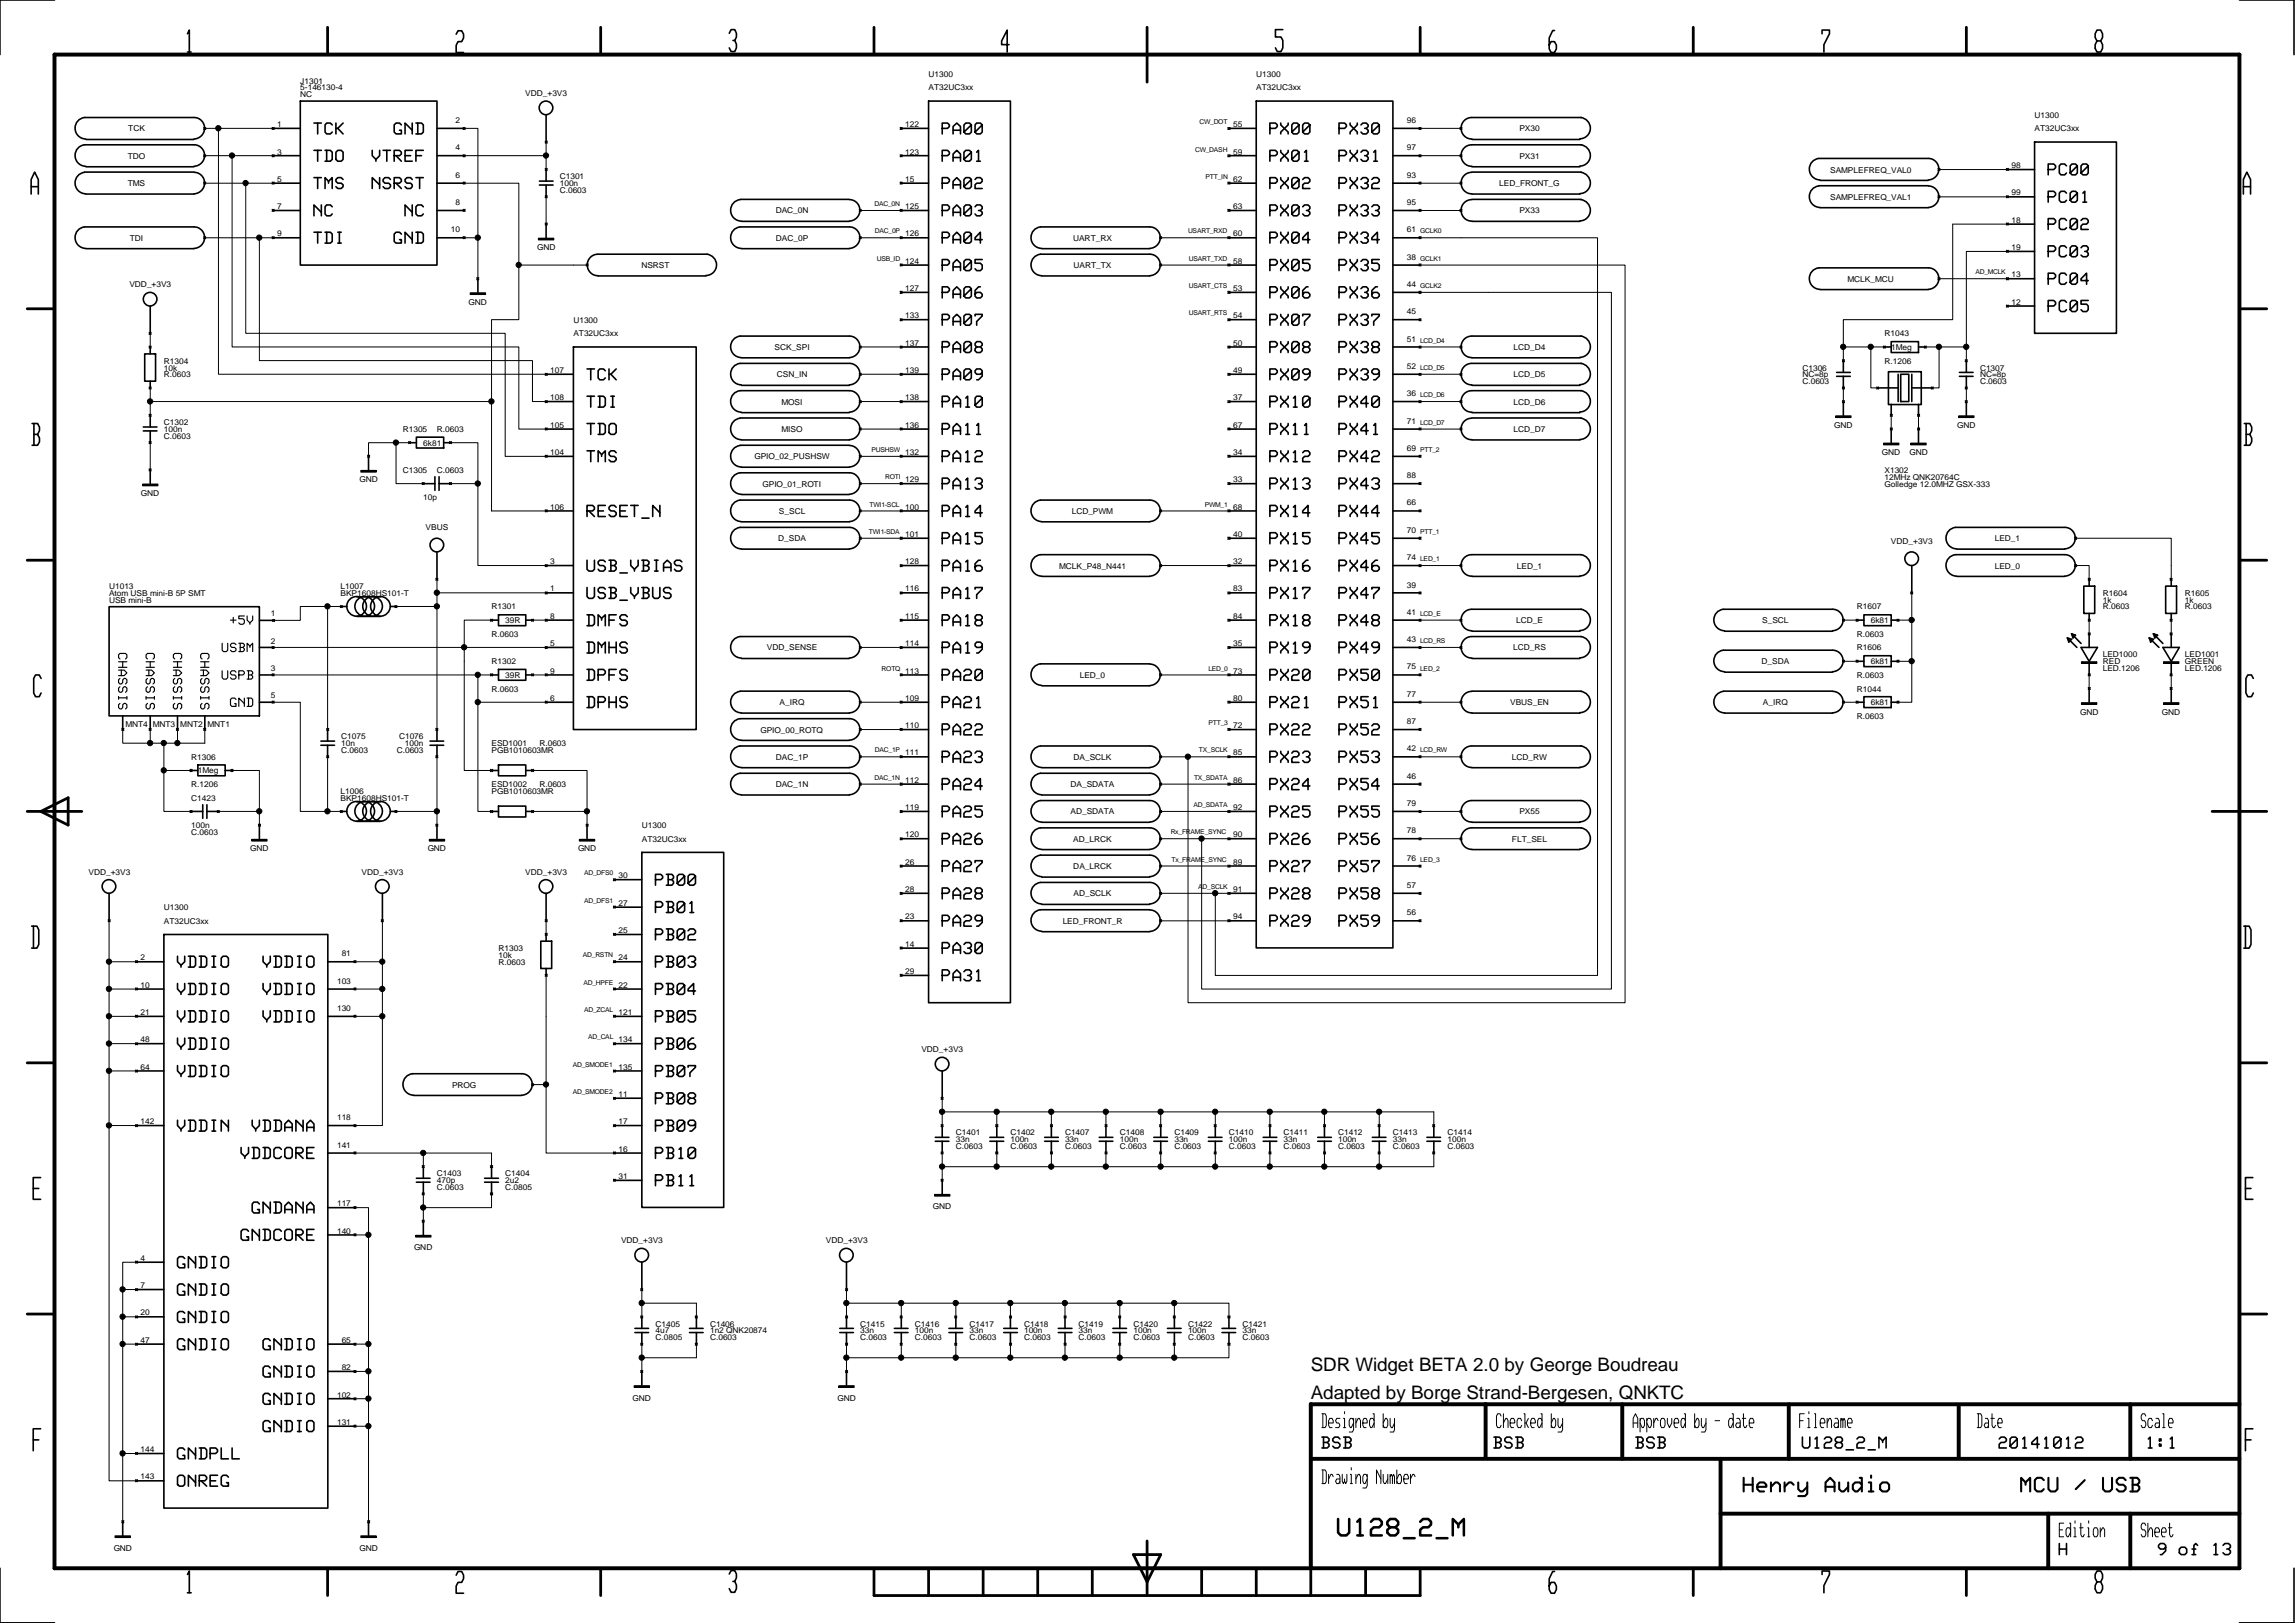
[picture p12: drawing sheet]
<svg xmlns="http://www.w3.org/2000/svg" width="420mm" height="297mm" viewBox="0 0 420 297" stroke-linecap="round" stroke-linejoin="round" font-family="sans-serif">
<defs><g id="words">
<g font-size="3.4">
<text x="240" y="251">SDR Widget BETA 2.0 by George Boudreau</text>
<text x="240" y="256">Adapted by Borge Strand-Bergesen, QNKTC</text>
</g>
<g font-size="1.5">
<text x="55" y="16.6">5-146130-4</text>
<text x="55" y="15.3">J1301</text>
<text x="55" y="17.8">NC</text>
<text x="96.2" y="17.6">VDD_+3V3</text>
<text x="170" y="16.6">AT32UC3xx</text>
<text x="170" y="14.1">U1300</text>
<text x="230" y="16.6">AT32UC3xx</text>
<text x="230" y="14.1">U1300</text>
<text x="50.7" y="23.2">1</text>
<text x="83.4" y="22.5">2</text>
<text x="165.7" y="23.2">122</text>
<text x="225.8" y="23.2">55</text>
<text x="257.5" y="22.5">96</text>
<text x="372.5" y="21.5">U1300</text>
<text x="23.4" y="29">TDO</text>
<text x="23.5" y="24">TCK</text>
<text x="50.7" y="28.3">3</text>
<text x="83.4" y="27.5">4</text>
<text x="165.7" y="28.3">123</text>
<text x="225.8" y="28.3">59</text>
<text x="257.5" y="27.5">97</text>
<text x="278.2" y="24">PX30</text>
<text x="278.2" y="29">PX31</text>
<text x="372.5" y="24">AT32UC3xx</text>
<text x="23.4" y="34.1">TMS</text>
<text x="50.7" y="33.3">5</text>
<text x="83.4" y="32.5">6</text>
<text x="102.5" y="34.1">100n</text>
<text x="102.5" y="32.8">C1301</text>
<text x="102.5" y="35.3">C.0603</text>
<text x="165.7" y="33.3">15</text>
<text x="225.8" y="33.3">62</text>
<text x="257.5" y="32.5">93</text>
<text x="274.5" y="34.1">LED_FRONT_G</text>
<text x="335.1" y="31.6">SAMPLEFREQ_VAL0</text>
<text x="368.2" y="30.8">98</text>
<text x="368.2" y="35.8">99</text>
<text x="50.7" y="38.3">7</text>
<text x="83.4" y="37.5">8</text>
<text x="142" y="39.1">DAC_0N</text>
<text x="165.7" y="38.3">125</text>
<text x="225.8" y="38.3">63</text>
<text x="257.5" y="37.5">95</text>
<text x="278.2" y="39.1">PX33</text>
<text x="335.1" y="36.6">SAMPLEFREQ_VAL1</text>
<text x="368.2" y="40.8">18</text>
<text x="23.8" y="44.1">TDI</text>
<text x="50.7" y="43.3">9</text>
<text x="82.5" y="42.5">10</text>
<text x="98.3" y="45.8">GND</text>
<text x="142.1" y="44.1">DAC_0P</text>
<text x="165.7" y="43.3">126</text>
<text x="196.5" y="44.1">UART_RX</text>
<text x="225.8" y="43.3">60</text>
<text x="257.5" y="47.5">38</text>
<text x="257.5" y="42.5">61</text>
<text x="368.2" y="45.8">19</text>
<text x="23.7" y="52.6">VDD_+3V3</text>
<text x="117.4" y="49.1">NSRST</text>
<text x="165.7" y="48.3">124</text>
<text x="165.7" y="53.3">127</text>
<text x="196.5" y="49.1">UART_TX</text>
<text x="225.8" y="53.3">53</text>
<text x="225.8" y="48.3">58</text>
<text x="257.5" y="52.5">44</text>
<text x="338.2" y="51.6">MCLK_MCU</text>
<text x="368.2" y="50.8">13</text>
<text x="85.8" y="55.8">GND</text>
<text x="105" y="59.1">U1300</text>
<text x="165.7" y="58.3">133</text>
<text x="225.8" y="58.3">54</text>
<text x="257.5" y="57.5">45</text>
<text x="368.2" y="55.8">12</text>
<text x="105" y="61.6">AT32UC3xx</text>
<text x="141.8" y="64.1">SCK_SPI</text>
<text x="165.7" y="63.2">137</text>
<text x="225.8" y="63.2">50</text>
<text x="257.5" y="62.5">51</text>
<text x="277.1" y="64.1">LCD_D4</text>
<text x="345" y="61.6">R1043</text>
<text x="346.2" y="64.1">1Meg</text>
<text x="30" y="66.5">R1304</text>
<text x="30" y="67.8">10k</text>
<text x="30" y="69">R.0603</text>
<text x="100.7" y="68.2">107</text>
<text x="142.2" y="69">CSN_IN</text>
<text x="165.7" y="68.2">139</text>
<text x="225.8" y="68.2">49</text>
<text x="257.5" y="67.5">52</text>
<text x="277.1" y="69">LCD_D5</text>
<text x="330" y="67.8">C1306</text>
<text x="330" y="69">NC=8p</text>
<text x="330" y="70.3">C.0603</text>
<text x="345" y="66.5">R.1206</text>
<text x="362.5" y="67.8">C1307</text>
<text x="362.5" y="69">NC=8p</text>
<text x="362.5" y="70.3">C.0603</text>
<text x="30" y="77.8">C1302</text>
<text x="100.7" y="73.3">108</text>
<text x="143.1" y="74">MOSI</text>
<text x="165.7" y="73.3">138</text>
<text x="225.8" y="73.3">37</text>
<text x="257.5" y="77.5">71</text>
<text x="257.5" y="72.5">36</text>
<text x="277.1" y="74">LCD_D6</text>
<text x="30" y="79.1">100n</text>
<text x="30" y="80.3">C.0603</text>
<text x="73.7" y="79.1">R1305</text>
<text x="77.5" y="81.6">6k81</text>
<text x="80" y="79.1">R.0603</text>
<text x="100.7" y="78.3">105</text>
<text x="100.7" y="83.3">104</text>
<text x="143.1" y="79.1">MISO</text>
<text x="165.7" y="78.3">136</text>
<text x="165.7" y="83.3">132</text>
<text x="225.8" y="83.3">34</text>
<text x="225.8" y="78.3">67</text>
<text x="257.5" y="82.5">69</text>
<text x="277.1" y="79.1">LCD_D7</text>
<text x="335.8" y="78.3">GND</text>
<text x="344.5" y="83.3">GND</text>
<text x="349.6" y="83.3">GND</text>
<text x="358.3" y="78.3">GND</text>
<text x="65.8" y="88.3">GND</text>
<text x="73.7" y="86.6">C1305</text>
<text x="80" y="86.6">C.0603</text>
<text x="138.1" y="84.1">GPIO_02_PUSHSW</text>
<text x="139.6" y="89.1">GPIO_01_ROTI</text>
<text x="165.7" y="88.3">129</text>
<text x="225.8" y="88.3">33</text>
<text x="257.5" y="87.5">88</text>
<text x="345" y="89.1">Golledge 12.0MHZ GSX-333</text>
<text x="345" y="86.6">X1302</text>
<text x="345" y="87.8">12MHz QNK20764C</text>
<text x="25.8" y="90.8">GND</text>
<text x="77.5" y="91.6">10p</text>
<text x="100.7" y="93.3">106</text>
<text x="142.6" y="94.1">S_SCL</text>
<text x="165.7" y="93.3">100</text>
<text x="196.2" y="94.1">LCD_PWM</text>
<text x="225.8" y="93.3">68</text>
<text x="257.5" y="92.5">66</text>
<text x="77.9" y="97">VBUS</text>
<text x="142.5" y="99.1">D_SDA</text>
<text x="165.7" y="98.3">101</text>
<text x="225.8" y="98.3">40</text>
<text x="257.5" y="97.5">70</text>
<text x="346.2" y="99.5">VDD_+3V3</text>
<text x="365.2" y="99.1">LED_1</text>
<text x="20" y="107.8">U1013</text>
<text x="62.3" y="107.9">L1007</text>
<text x="100.7" y="103.3">3</text>
<text x="165.7" y="103.3">128</text>
<text x="193.9" y="104.1">MCLK_P48_N441</text>
<text x="225.8" y="103.3">32</text>
<text x="257.5" y="107.5">39</text>
<text x="257.5" y="102.5">74</text>
<text x="277.7" y="104.1">LED_1</text>
<text x="365.2" y="104.1">LED_0</text>
<text x="20" y="109.1">Atom USB mini-B 5P SMT</text>
<text x="20" y="110.3">USB mini-B</text>
<text x="49.6" y="112.8">1</text>
<text x="62.3" y="109.1">BKP1608HS101-T</text>
<text x="90" y="111.5">R1301</text>
<text x="100.7" y="113.2">8</text>
<text x="100.7" y="108.2">1</text>
<text x="165.7" y="108.2">116</text>
<text x="165.7" y="113.2">115</text>
<text x="225.8" y="113.2">84</text>
<text x="225.8" y="108.2">83</text>
<text x="257.5" y="112.5">41</text>
<text x="340" y="111.5">R1607</text>
<text x="385" y="109.1">R1604</text>
<text x="385" y="110.3">1k</text>
<text x="385" y="111.5">R.0603</text>
<text x="400" y="109.1">R1605</text>
<text x="400" y="110.3">1k</text>
<text x="400" y="111.5">R.0603</text>
<text x="49.6" y="117.8">2</text>
<text x="90" y="116.5">R.0603</text>
<text x="92.5" y="114">39R</text>
<text x="100.7" y="118.3">5</text>
<text x="140.4" y="119">VDD_SENSE</text>
<text x="165.7" y="118.3">114</text>
<text x="225.8" y="118.3">35</text>
<text x="257.5" y="117.5">43</text>
<text x="277" y="119">LCD_RS</text>
<text x="277.6" y="114">LCD_E</text>
<text x="322.6" y="114">S_SCL</text>
<text x="340" y="119">R1606</text>
<text x="340" y="116.5">R.0603</text>
<text x="342.5" y="114">6k81</text>
<text x="49.6" y="122.8">3</text>
<text x="90" y="121.6">R1302</text>
<text x="92.5" y="124.1">39R</text>
<text x="100.7" y="123.3">9</text>
<text x="165.7" y="123.3">113</text>
<text x="197.7" y="124.1">LED_0</text>
<text x="225.8" y="123.3">73</text>
<text x="257.5" y="122.5">75</text>
<text x="322.5" y="121.6">D_SDA</text>
<text x="340" y="124.1">R.0603</text>
<text x="342.5" y="121.6">6k81</text>
<text x="385" y="121.6">RED</text>
<text x="385" y="122.8">LED.1206</text>
<text x="385" y="120.3">LED1000</text>
<text x="400" y="121.6">GREEN</text>
<text x="400" y="122.8">LED.1206</text>
<text x="400" y="120.3">LED1001</text>
<text x="49.6" y="127.8">5</text>
<text x="90" y="126.6">R.0603</text>
<text x="100.7" y="128.3">6</text>
<text x="142.7" y="129.1">A_IRQ</text>
<text x="165.7" y="128.3">109</text>
<text x="225.8" y="128.3">80</text>
<text x="257.5" y="127.5">77</text>
<text x="276.5" y="129.1">VBUS_EN</text>
<text x="322.7" y="129.1">A_IRQ</text>
<text x="340" y="126.6">R1044</text>
<text x="340" y="131.6">R.0603</text>
<text x="342.5" y="129.1">6k81</text>
<text x="380.8" y="130.8">GND</text>
<text x="395.8" y="130.8">GND</text>
<text x="23" y="133.1">MNT4 MNT3 MNT2 MNT1</text>
<text x="62.5" y="136.6">10n</text>
<text x="62.5" y="135.3">C1075</text>
<text x="62.5" y="137.8">C.0603</text>
<text x="72.6" y="137.8">C.0603</text>
<text x="73.1" y="135.3">C1076</text>
<text x="74.1" y="136.6">100n</text>
<text x="90" y="136.6">ESD1001</text>
<text x="90" y="137.8">PGB1010603MR</text>
<text x="98.8" y="136.6">R.0603</text>
<text x="139.2" y="134.1">GPIO_00_ROTQ</text>
<text x="165.7" y="133.3">110</text>
<text x="225.8" y="133.3">72</text>
<text x="257.5" y="137.5">42</text>
<text x="257.5" y="132.5">87</text>
<text x="35" y="139.1">R1306</text>
<text x="36.2" y="141.6">1Meg</text>
<text x="142.1" y="139.1">DAC_1P</text>
<text x="165.7" y="138.3">111</text>
<text x="165.7" y="143.3">112</text>
<text x="196.5" y="139.1">DA_SCLK</text>
<text x="225.8" y="143.3">86</text>
<text x="225.8" y="138.3">85</text>
<text x="257.5" y="142.5">46</text>
<text x="276.8" y="139.1">LCD_RW</text>
<text x="35" y="144.1">R.1206</text>
<text x="35" y="146.6">C1423</text>
<text x="62.3" y="145.3">L1006</text>
<text x="62.3" y="146.6">BKP1608HS101-T</text>
<text x="90" y="145.3">PGB1010603MR</text>
<text x="90" y="144.1">ESD1002</text>
<text x="98.8" y="144.1">R.0603</text>
<text x="142" y="144.1">DAC_1N</text>
<text x="165.7" y="148.3">119</text>
<text x="196" y="144.1">DA_SDATA</text>
<text x="196" y="149.1">AD_SDATA</text>
<text x="225.8" y="148.3">92</text>
<text x="257.5" y="147.5">79</text>
<text x="278.2" y="149.1">PX55</text>
<text x="35" y="151.6">100n</text>
<text x="35" y="152.8">C.0603</text>
<text x="45.8" y="155.7">GND</text>
<text x="78.3" y="155.7">GND</text>
<text x="105.8" y="155.7">GND</text>
<text x="117.5" y="154.1">AT32UC3xx</text>
<text x="117.5" y="151.6">U1300</text>
<text x="165.7" y="153.2">120</text>
<text x="196.5" y="154.1">AD_LRCK</text>
<text x="225.8" y="153.2">90</text>
<text x="257.5" y="152.5">78</text>
<text x="276.8" y="154.1">FLT_SEL</text>
<text x="16.2" y="160.1">VDD_+3V3</text>
<text x="66.2" y="160.1">VDD_+3V3</text>
<text x="96.2" y="160.1">VDD_+3V3</text>
<text x="113.2" y="160.7">30</text>
<text x="165.7" y="158.2">26</text>
<text x="196.5" y="159">DA_LRCK</text>
<text x="225.8" y="158.2">89</text>
<text x="257.5" y="157.5">76</text>
<text x="30" y="166.6">U1300</text>
<text x="113.2" y="165.8">27</text>
<text x="165.7" y="163.3">28</text>
<text x="196.5" y="164">AD_SCLK</text>
<text x="225.8" y="163.3">91</text>
<text x="257.5" y="167.5">56</text>
<text x="257.5" y="162.5">57</text>
<text x="30" y="169.1">AT32UC3xx</text>
<text x="113.2" y="170.8">25</text>
<text x="165.7" y="168.3">23</text>
<text x="165.7" y="173.3">14</text>
<text x="194.6" y="169.1">LED_FRONT_R</text>
<text x="225.8" y="168.3">94</text>
<text x="25.7" y="175.8">2</text>
<text x="62.6" y="175">81</text>
<text x="91.3" y="175.3">10k</text>
<text x="91.3" y="174.1">R1303</text>
<text x="91.3" y="176.6">R.0603</text>
<text x="113.2" y="175.8">24</text>
<text x="165.7" y="178.3">29</text>
<text x="25.7" y="180.8">10</text>
<text x="25.7" y="185.8">21</text>
<text x="61.7" y="180">103</text>
<text x="61.7" y="185">130</text>
<text x="113.2" y="180.8">22</text>
<text x="113.2" y="185.8">121</text>
<text x="25.7" y="190.8">48</text>
<text x="113.2" y="190.8">134</text>
<text x="25.7" y="195.7">64</text>
<text x="113.2" y="195.7">135</text>
<text x="168.7" y="192.6">VDD_+3V3</text>
<text x="82.8" y="199.1">PROG</text>
<text x="113.2" y="200.7">11</text>
<text x="25.7" y="205.7">142</text>
<text x="61.7" y="205">118</text>
<text x="113.2" y="205.7">17</text>
<text x="175" y="207.8">C1401</text>
<text x="175" y="209">33n</text>
<text x="185" y="209">100n</text>
<text x="185" y="207.8">C1402</text>
<text x="195" y="209">33n</text>
<text x="195" y="207.8">C1407</text>
<text x="205" y="207.8">C1408</text>
<text x="205" y="209">100n</text>
<text x="215" y="207.8">C1409</text>
<text x="215" y="209">33n</text>
<text x="225" y="209">100n</text>
<text x="225" y="207.8">C1410</text>
<text x="235" y="207.8">C1411</text>
<text x="235" y="209">33n</text>
<text x="245" y="209">100n</text>
<text x="245" y="207.8">C1412</text>
<text x="255" y="207.8">C1413</text>
<text x="255" y="209">33n</text>
<text x="265" y="209">100n</text>
<text x="265" y="207.8">C1414</text>
<text x="61.7" y="210">141</text>
<text x="80" y="215.3">C1403</text>
<text x="92.5" y="215.3">C1404</text>
<text x="113.2" y="210.8">16</text>
<text x="113.2" y="215.8">31</text>
<text x="175" y="210.3">C.0603</text>
<text x="185" y="210.3">C.0603</text>
<text x="195" y="210.3">C.0603</text>
<text x="205" y="210.3">C.0603</text>
<text x="215" y="210.3">C.0603</text>
<text x="225" y="210.3">C.0603</text>
<text x="235" y="210.3">C.0603</text>
<text x="245" y="210.3">C.0603</text>
<text x="255" y="210.3">C.0603</text>
<text x="265" y="210.3">C.0603</text>
<text x="61.7" y="220.8">117</text>
<text x="80" y="216.6">470p</text>
<text x="80" y="217.8">C.0603</text>
<text x="92.5" y="216.6">2u2</text>
<text x="92.5" y="217.8">C.0805</text>
<text x="170.8" y="221.3">GND</text>
<text x="61.7" y="225.8">140</text>
<text x="113.7" y="227.5">VDD_+3V3</text>
<text x="151.2" y="227.5">VDD_+3V3</text>
<text x="25.7" y="230.8">4</text>
<text x="75.8" y="228.8">GND</text>
<text x="25.7" y="235.8">7</text>
<text x="25.7" y="240.7">20</text>
<text x="25.7" y="245.7">47</text>
<text x="62.6" y="245.7">65</text>
<text x="120" y="244.1">4u7</text>
<text x="120" y="242.8">C1405</text>
<text x="120" y="245.3">C.0805</text>
<text x="130" y="242.8">C1406</text>
<text x="130" y="244.1">1n2 QNK20874</text>
<text x="130" y="245.3">C.0603</text>
<text x="157.5" y="242.8">C1415</text>
<text x="157.5" y="244.1">33n</text>
<text x="157.5" y="245.3">C.0603</text>
<text x="167.5" y="244.1">100n</text>
<text x="167.5" y="242.8">C1416</text>
<text x="167.5" y="245.3">C.0603</text>
<text x="177.5" y="242.8">C1417</text>
<text x="177.5" y="244.1">33n</text>
<text x="177.5" y="245.3">C.0603</text>
<text x="187.5" y="244.1">100n</text>
<text x="187.5" y="242.8">C1418</text>
<text x="187.5" y="245.3">C.0603</text>
<text x="197.5" y="242.8">C1419</text>
<text x="197.5" y="244.1">33n</text>
<text x="197.5" y="245.3">C.0603</text>
<text x="207.5" y="244.1">100n</text>
<text x="207.5" y="242.8">C1420</text>
<text x="207.5" y="245.3">C.0603</text>
<text x="217.5" y="244.1">100n</text>
<text x="217.5" y="242.8">C1422</text>
<text x="217.5" y="245.3">C.0603</text>
<text x="227.5" y="242.8">C1421</text>
<text x="227.5" y="244.1">33n</text>
<text x="227.5" y="245.3">C.0603</text>
<text x="62.6" y="250.7">82</text>
<text x="61.7" y="255.8">102</text>
<text x="115.8" y="256.3">GND</text>
<text x="153.3" y="256.3">GND</text>
<text x="61.7" y="260.8">131</text>
<text x="25.7" y="265.8">144</text>
<text x="25.7" y="270.8">143</text>
<text x="20.8" y="283.8">GND</text>
<text x="65.8" y="283.8">GND</text>
</g>
<g font-size="1.2">
<text x="219.6" y="22.7">CW_DOT</text>
<text x="218.8" y="27.7">CW_DASH</text>
<text x="220.7" y="32.7">PTT_IN</text>
<text x="160.1" y="37.7">DAC_0N</text>
<text x="160.2" y="42.7">DAC_0P</text>
<text x="160.5" y="47.7">USB_ID</text>
<text x="217.5" y="42.7">USART_RXD</text>
<text x="217.6" y="47.7">USART_TXD</text>
<text x="260" y="42.7">GCLK0</text>
<text x="260" y="47.7">GCLK1</text>
<text x="217.6" y="52.7">USART_CTS</text>
<text x="260" y="52.7">GCLK2</text>
<text x="361.6" y="50.2">AD_MCLK</text>
<text x="217.6" y="57.7">USART_RTS</text>
<text x="260" y="62.7">LCD_D4</text>
<text x="260" y="67.7">LCD_D5</text>
<text x="260" y="72.7">LCD_D6</text>
<text x="260" y="77.7">LCD_D7</text>
<text x="159.5" y="82.7">PUSHSW</text>
<text x="260" y="82.7">PTT_2</text>
<text x="162" y="87.7">ROTI</text>
<text x="159.2" y="92.7">TWI1-SCL</text>
<text x="220.6" y="92.7">PWM_1</text>
<text x="159.1" y="97.7">TWI1-SDA</text>
<text x="260" y="97.7">PTT_1</text>
<text x="260" y="102.7">LED_1</text>
<text x="260" y="112.7">LCD_E</text>
<text x="260" y="117.7">LCD_RS</text>
<text x="161.4" y="122.7">ROTQ</text>
<text x="221.2" y="122.7">LED_0</text>
<text x="260" y="122.7">LED_2</text>
<text x="160.2" y="137.7">DAC_1P</text>
<text x="219.5" y="137.7">TX_SCLK</text>
<text x="221.3" y="132.7">PTT_3</text>
<text x="260" y="137.7">LCD_RW</text>
<text x="160.1" y="142.7">DAC_1N</text>
<text x="218.6" y="142.7">TX_SDATA</text>
<text x="218.5" y="147.7">AD_SDATA</text>
<text x="214.3" y="152.7">Rx_FRAME_SYNC</text>
<text x="106.9" y="160.2">AD_DFS0</text>
<text x="214.5" y="157.7">Tx_FRAME_SYNC</text>
<text x="260" y="157.7">LED_3</text>
<text x="106.9" y="165.2">AD_DFS1</text>
<text x="219.4" y="162.7">AD_SCLK</text>
<text x="106.7" y="175.2">AD_RSTN</text>
<text x="106.8" y="180.2">AD_HPFE</text>
<text x="106.9" y="185.2">AD_ZCAL</text>
<text x="107.7" y="190.2">AD_CAL</text>
<text x="104.8" y="195.2">AD_SMODE1</text>
<text x="104.8" y="200.2">AD_SMODE2</text>
</g>
</g></defs>
<g fill="none" stroke="#000" stroke-width=".3">
<path d="M.1 0h9.9M34.3 6.2l.4-.7v4M34.3 9.5h.7M55 18.5h25v30h-25zM83.5 6.3l.4-.7h.6l.4 .7v.6l-.4 .7h-.6l-.4 .7v1.3h1.4M133.5 6.1l.3-.7h.7l.3 .7v.7l-.3 .6h-.3M134.5 7.4l.3 .7v.7l-.3 .6h-.7l-.3-.6M170 18.5h15v165h-15zM184.7 8.2h-1.3v-.7l1-2v4M230 18.5h25v155h-25zM234.9 5.4h-1.4v1.4h1l.4 .6v1.4l-.4 .6h-.7l-.3-.6M284.6 5.6h-.3l-.7 1.3v2l.4 .7h.6l.3-.7v-.6l-.3-.7h-.6l-.4 .7"/>
<path d="M333.6 6.2v-.7h1.3v.7l-1 2v1.3M383.9 7.5l-.3-.6v-.7l.3-.7h.7l.3 .7v.7l-.3 .6h-.7l-.3 .7v.6l.3 .7h.7l.3-.7v-.6l-.3-.7M410 0h10v10M5.7 35.5v-2.6l.6-1.4 .7 1.4v2.6M5.7 34.2h1.3M15.5 31.5a1.98 1.98 0 0 0-1.8 2.1 1.98 1.98 0 0 0 2 1.9M15.5 31.5h20M15.7 30.5h19.8M15.7 25.5h19.8M15.7 35.5h19.8M35.5 26.5h-20a1.98 1.98 0 0 0-1.8 2.1 1.98 1.98 0 0 0 2 1.8M35.5 21.5h-20a1.98 1.98 0 0 0-1.8 2.1 1.98 1.98 0 0 0 2 1.8"/>
<path d="M35.5 26.5a1.97 1.97 0 0 1 2 2 1.97 1.97 0 0 1-2 1.9M35.5 21.5a1.97 1.97 0 0 1 2 2 1.97 1.97 0 0 1-2 1.9M35.5 31.5a1.97 1.97 0 0 1 2 2 1.97 1.97 0 0 1-2 2M37.3 28.4l.3 .3M37.3 23.4l.3 .3M37.3 33.4l.3 .3M37.6 28.4l-.3 .3M37.6 23.4l-.3 .3M37.6 33.4l-.3 .3M49.9 38.4l.3 .3M49.9 23.4l.3 .3M49.9 28.4l.3 .3"/>
<path d="M49.9 33.4l.3 .3M50 38.5h5M50 33.5h5M50 28.5h5M50 23.5h5M50.2 38.4l-.3 .3M50.2 23.4l-.3 .3M50.2 28.4l-.3 .3M50.2 33.4l-.3 .3M57.5 32.5h1.3M57.5 27.5h1.3M57.5 22.5h1.3"/>
<path d="M58.2 22.5v2M58.2 27.5v2M58.2 32.5v2M58.8 38.9l-1.3-1.4v2M58.8 37.5v2M59.5 27.5h1l.3 .4v1.3l-.3 .3h-1M59.8 27.5v2M60.1 33.5v-.3l-.6-.7v2M60.1 33.2l.7-.7v2M60.8 37.8l-.3-.3h-.7l-.3 .3v1.4l.3 .3h.7l.3-.3M60.8 22.9l-.3-.4h-.7l-.3 .4v1.3l.3 .3h.7l.3-.3M61.5 27.9l.3-.4h.7l.3 .4v1.3l-.3 .3h-.7l-.3-.3z"/>
<path d="M61.5 22.5v2M61.8 23.5l1 1M62.8 32.9l-.3-.4h-.7l-.3 .4v.3l.3 .3h.7l.3 .3v.4l-.3 .3h-.7l-.3-.3M62.8 22.5l-1 1h-.3M68.1 27.5v1l.7 .7v.3M69.5 33.8l-1.4-1.3v2M69.5 27.5v1l-.7 .7M69.5 32.5v2M70.1 27.5h1.4M70.8 27.5v2M71.5 32.9l-.3-.4h-.7l-.4 .4v.3l.4 .3h.7l.3 .3v.4l-.3 .3h-.7l-.4-.3M72.2 33.5h.9l.4-.3v-.3l-.4-.4h-.9v2"/>
<path d="M72.2 28.5h.9l.4-.3v-.3l-.4-.4h-.9v2M72.5 33.5l1 1M72.5 28.5l1 1M73.5 22.9l-.4-.4h-.6l-.3 .4v1.3l.3 .3h1v-.7h-.4M74.2 28.5h1M75.5 38.9l-1.3-1.4v2M75.5 32.9l-.3-.4h-.7l-.3 .4v.3l.3 .3h.7l.3 .3v.4l-.3 .3h-.7l-.3-.3M75.5 27.5h-1.3v2h1.3M75.5 23.8l-1.3-1.3v2M75.5 22.5v2M75.5 37.5v2M76.1 22.5h1.1l.3 .4v1.3l-.3 .3h-1.1"/>
<path d="M76.1 28.5h1.1M76.1 32.5h1.4M76.5 22.5v2M76.8 32.5v2M77.5 37.8l-.3-.3h-.7l-.4 .3v1.4l.4 .3h.7l.3-.3M77.5 27.5h-1.4v2M80 38.5h5M80 33.5h5M80 28.5h5M80 23.5h5M84.8 23.4l.3 .3M84.8 38.4l.3 .3"/>
<path d="M84.8 33.4l.3 .3M84.8 28.4l.3 .3M85.1 28.4l-.3 .3M85.1 23.4l-.3 .3M85.1 38.4l-.3 .3M85.1 33.4l-.3 .3M98.8 33.1h2.4M98.8 33.9h2.4M99.9 25.9l.2 .3M99.9 30.9l.2 .3M99.9 35.9l.2 .3M100 21v5"/>
<path d="M100 31v2.1M100 33.9v2.1M100.1 25.9l-.2 .3M100.1 30.9l-.2 .3M100.1 35.9l-.2 .3M135.5 36.5a1.98 1.98 0 0 0-1.7 2.1 1.98 1.98 0 0 0 1.9 1.9M135.5 36.5h20M155.5 36.5a1.97 1.97 0 0 1 1.9 2 1.97 1.97 0 0 1-1.9 2M157.3 38.4l.3 .3M157.6 38.4l-.3 .3M164.8 23.4l.3 .3M164.8 28.4l.3 .3"/>
<path d="M164.8 33.4l.3 .3M164.8 38.4l.3 .3M165 38.5h5M165 33.5h5M165 28.5h5M165 23.5h5M165.1 33.4l-.3 .3M165.1 23.4l-.3 .3M165.1 28.4l-.3 .3M165.1 38.4l-.3 .3M172.5 23.5h1l.3-.3v-.3l-.3-.4h-1v2M172.5 28.5h1l.3-.3v-.3l-.3-.4h-1v2"/>
<path d="M172.5 33.5h1l.3-.3v-.3l-.3-.4h-1v2M172.5 38.5h1l.3-.3v-.4l-.3-.3h-1v2M174.5 24.5v-1.3l.7-.7 .6 .7v1.3M174.5 29.5v-1.3l.7-.7 .6 .7v1.3M174.5 34.5v-1.3l.7-.7 .6 .7v1.3M174.5 39.5v-1.3l.7-.7 .6 .7v1.3M174.5 23.8h1.3M174.5 28.8h1.3M174.5 33.8h1.3M174.5 38.9h1.3M177.8 22.9l-1.3 1.3 .3 .3h.7l.3-.3v-1.3l-.3-.4h-.7l-.3 .4v1.3M177.8 27.9l-1.3 1.3 .3 .3h.7l.3-.3v-1.3l-.3-.4h-.7l-.3 .4v1.3"/>
<path d="M177.8 32.9l-1.3 1.3 .3 .3h.7l.3-.3v-1.3l-.3-.4h-.7l-.3 .4v1.3M177.8 37.8l-1.3 1.4 .3 .3h.7l.3-.3v-1.4l-.3-.3h-.7l-.3 .3v1.4M178.5 32.9l.3-.4h.7l.3 .4v.3l-.3 .3h-.7l-.3 .3v.7h1.3M178.5 37.8l.3-.3h.7l.3 .3v.4l-.3 .3h-.4M178.8 27.9l.3-.4v2M178.8 29.5h.7M179.5 38.5l.3 .4v.3l-.3 .3h-.7l-.3-.3M179.8 22.9l-1.3 1.3 .3 .3h.7l.3-.3v-1.3l-.3-.4h-.7l-.3 .4v1.3M224.8 23.4l.4 .3M224.8 28.4l.4 .3M224.8 33.4l.4 .3M224.8 38.4l.4 .3"/>
<path d="M225 38.5h5M225 33.5h5M225 28.5h5M225 23.5h5M225.2 23.4l-.4 .3M225.2 28.4l-.4 .3M225.2 33.4l-.4 .3M225.2 38.4l-.4 .3M232.5 38.5h1l.3-.3v-.4l-.3-.3h-1v2M232.5 33.5h1l.3-.3v-.3l-.3-.4h-1v2M232.5 28.5h1l.3-.3v-.3l-.3-.4h-1v2M232.5 23.5h1l.3-.3v-.3l-.3-.4h-1v2"/>
<path d="M234.5 37.5v.3l1.3 1.4v.3M234.5 32.5v.4l1.3 1.3v.3M234.5 27.5v.4l1.3 1.3v.3M234.5 22.5v.4l1.3 1.3v.3M235.8 37.5v.3l-1.3 1.4v.3M235.8 32.5v.4l-1.3 1.3v.3M235.8 27.5v.4l-1.3 1.3v.3M235.8 22.5v.4l-1.3 1.3v.3M237.8 37.8l-1.3 1.4 .3 .3h.7l.3-.3v-1.4l-.3-.3h-.7l-.3 .3v1.4M237.8 32.9l-1.3 1.3 .3 .3h.7l.3-.3v-1.3l-.3-.4h-.7l-.3 .4v1.3M237.8 27.9l-1.3 1.3 .3 .3h.7l.3-.3v-1.3l-.3-.4h-.7l-.3 .4v1.3M237.8 22.9l-1.3 1.3 .3 .3h.7l.3-.3v-1.3l-.3-.4h-.7l-.3 .4v1.3"/>
<path d="M238.5 37.8l.3-.3h.7l.3 .3v.4l-.3 .3h-.3M238.5 32.9l.3-.4h.7l.3 .4v.3l-.3 .3h-.7l-.3 .3v.7h1.3M238.8 27.9l.4-.4v2M238.8 29.5h.7M239.5 38.5l.3 .4v.3l-.3 .3h-.7l-.3-.3M239.8 22.9l-1.3 1.3 .3 .3h.7l.3-.3v-1.3l-.3-.4h-.7l-.3 .4v1.3M245.1 38.5h1.1l.3-.3v-.4l-.3-.3h-1.1v2M245.1 33.5h1.1l.3-.3v-.3l-.3-.4h-1.1v2M245.1 28.5h1.1l.3-.3v-.3l-.3-.4h-1.1v2M245.1 23.5h1.1l.3-.3v-.3l-.3-.4h-1.1v2M247.2 37.5v.3l1.3 1.4v.3M247.2 32.5v.4l1.3 1.3v.3"/>
<path d="M247.2 27.5v.4l1.3 1.3v.3M247.2 22.5v.4l1.3 1.3v.3M248.5 37.5v.3l-1.3 1.4v.3M248.5 32.5v.4l-1.3 1.3v.3M248.5 27.5v.4l-1.3 1.3v.3M248.5 22.5v.4l-1.3 1.3v.3M249.2 37.8l.3-.3h.6l.4 .3v.4l-.4 .3h-.3M249.2 32.9l.3-.4h.6l.4 .4v.3l-.4 .3h-.3M249.2 27.9l.3-.4h.6l.4 .4v.3l-.4 .3h-.3M249.2 22.9l.3-.4h.6l.4 .4v.3l-.4 .3h-.3M250.1 38.5l.4 .4v.3l-.4 .3h-.6l-.3-.3M250.1 33.5l.4 .3v.4l-.4 .3h-.6l-.3-.3"/>
<path d="M250.1 28.5l.4 .3v.4l-.4 .3h-.6l-.3-.3M250.1 23.5l.4 .3v.4l-.4 .3h-.6l-.3-.3M251.2 37.8l.3-.3h.7l.3 .3v.4l-.3 .3h-.4M251.2 32.9l.3-.4h.7l.3 .4v.3l-.3 .3h-.7l-.3 .3v.7h1.3M251.5 27.9l.3-.4v2M251.5 29.5h.7M252.2 38.5l.3 .4v.3l-.3 .3h-.7l-.3-.3M252.5 22.9l-1.3 1.3 .3 .3h.7l.3-.3v-1.3l-.3-.4h-.7l-.3 .4v1.3M255 38.5h5M255 33.5h5M255 28.5h5M255 23.5h5"/>
<path d="M259.8 23.4l.3 .3M259.8 28.4l.3 .3M259.8 33.4l.3 .3M259.8 38.4l.3 .3M260.1 23.4l-.3 .3M260.1 28.4l-.3 .3M260.1 33.4l-.3 .3M260.1 38.4l-.3 .3M267.3 38.4l.3 .3M267.3 33.4l.3 .3M267.3 23.4l.3 .3M267.3 28.4l.3 .3"/>
<path d="M267.6 38.4l-.3 .3M267.6 23.4l-.3 .3M267.6 33.4l-.3 .3M267.6 28.4l-.3 .3M269.4 36.5a1.97 1.97 0 0 0-1.9 2 1.97 1.97 0 0 0 2 2M269.4 31.5a1.97 1.97 0 0 0-1.9 2 1.97 1.97 0 0 0 2 2M269.4 21.5a1.97 1.97 0 0 0-1.9 2 1.97 1.97 0 0 0 2 1.9M269.4 26.5a1.97 1.97 0 0 0-1.9 2 1.97 1.97 0 0 0 2 1.9M269.5 36.5h20M269.5 26.5h20M269.5 30.5h19.8M269.5 21.5h20"/>
<path d="M269.5 25.5h19.8M269.5 31.5h20M269.5 35.5h19.8M289.4 36.5a1.95 1.95 0 0 1 1.8 2.1 1.95 1.95 0 0 1-2 1.8M289.4 31.5a1.95 1.95 0 0 1 1.8 2.1 1.95 1.95 0 0 1-2 1.8M289.4 21.5a1.95 1.95 0 0 1 1.8 2.1 1.95 1.95 0 0 1-2 1.8M289.4 26.5a1.95 1.95 0 0 1 1.8 2 1.95 1.95 0 0 1-2 1.9M333 34a1.98 1.98 0 0 0-1.8 2.1 1.98 1.98 0 0 0 2 1.9M333 34h20M333.2 38h19.8M333.2 33h19.8M353 29h-20a1.98 1.98 0 0 0-1.8 2.1 1.98 1.98 0 0 0 2 1.8"/>
<path d="M353 34a1.97 1.97 0 0 1 2 2 1.97 1.97 0 0 1-2 2M353 29a1.97 1.97 0 0 1 2 2 1.97 1.97 0 0 1-2 1.9M354.8 35.9l.3 .3M354.8 30.9l.3 .3M355.1 30.9l-.3 .3M355.1 35.9l-.3 .3M367.4 30.9l.3 .3M367.4 35.9l.3 .3M367.5 36h5M367.5 31h5M367.7 35.9l-.3 .3M367.7 30.9l-.3 .3"/>
<path d="M372.5 26h15v35h-15zM375 36h1l.3-.3v-.4l-.3-.3h-1v2M375 31h1l.3-.3v-.3l-.3-.4h-1v2M378.3 35.3l-.3-.3h-.7l-.3 .3v1.4l.3 .3h.7l.3-.3M378.3 30.4l-.3-.4h-.7l-.3 .4v1.3l.3 .3h.7l.3-.3M380.3 35.3l-1.3 1.4 .3 .3h.7l.3-.3v-1.4l-.3-.3h-.7l-.3 .3v1.4M380.3 30.4l-1.3 1.3 .3 .3h.7l.3-.3v-1.3l-.3-.4h-.7l-.3 .4v1.3M381.3 35.3l.4-.3v2M381.3 37h.7M382.3 30.4l-1.3 1.3 .3 .3h.7l.3-.3v-1.3l-.3-.4h-.7l-.3 .4v1.3M410.7 35.5v-2.6l.6-1.4 .7 1.4v2.6M410.7 34.2h1.3"/>
<path d="M15.7 45.5h19.8M27.5 56v5M35.5 41.5h-20a1.98 1.98 0 0 0-1.8 2.1 1.98 1.98 0 0 0 2 1.9M35.5 41.5a1.97 1.97 0 0 1 2 2 1.97 1.97 0 0 1-2 2M37.3 43.3l.3 .3M37.6 43.3l-.3 .3M49.9 43.3l.3 .3M50 43.5h5M50.2 43.3l-.3 .3M57.5 42.5h1.3M58.2 42.5v2M59.5 42.5h1l.3 .3v1.4l-.3 .3h-1"/>
<path d="M59.8 42.5v2M61.8 42.5h.7M61.8 44.5h.7M62.1 42.5v2M73.5 42.8l-.4-.3h-.6l-.3 .3v1.4l.3 .3h1v-.6h-.4M75.5 43.9l-1.3-1.4v2M75.5 42.5v2M76.1 42.5h1.1l.3 .3v1.4l-.3 .3h-1.1M76.5 42.5v2M80 43.5h5M84.8 43.3l.3 .3M85.1 43.3l-.3 .3"/>
<path d="M86.1 53.7h2.8M87.3 50.8l.3 .4M87.5 51v2.5M87.6 50.8l-.3 .4M98.6 43.8h2.8M99.9 40.9l.2 .2M100 41v2.5M100.1 40.9l-.2 .2M107.3 48.3l.3 .3M107.6 48.3l-.3 .3M109.5 46.5a1.97 1.97 0 0 0-2 2 1.97 1.97 0 0 0 2 2h19.7M109.5 46.5h20"/>
<path d="M129.4 46.5a1.95 1.95 0 0 1 1.8 2.1 1.95 1.95 0 0 1-2 1.8M135.8 40.5h19.7M135.8 45.5h19.7M155.5 41.5h-20a1.98 1.98 0 0 0-1.7 2.1 1.98 1.98 0 0 0 1.9 1.9M155.5 41.5a1.97 1.97 0 0 1 1.9 2 1.97 1.97 0 0 1-1.9 2M157.3 43.3l.3 .3M157.6 43.3l-.3 .3M164.8 43.3l.3 .3M164.8 48.3l.3 .3M164.8 53.3l.3 .4M164.8 58.4l.3 .3M165 43.5h5"/>
<path d="M165 58.5h5M165 53.5h5M165 48.5h5M165.1 48.3l-.3 .3M165.1 43.3l-.3 .3M165.1 53.3l-.3 .4M165.1 58.4l-.3 .3M172.5 43.5h1l.3-.3v-.4l-.3-.3h-1v2M172.5 48.5h1l.3-.3v-.4l-.3-.3h-1v2M172.5 53.5h1l.3-.3v-.4l-.3-.3h-1v2M172.5 58.5h1l.3-.3v-.4l-.3-.3h-1v2M174.5 44.5v-1.3l.7-.7 .6 .7v1.3"/>
<path d="M174.5 49.5v-1.3l.7-.7 .6 .7v1.3M174.5 54.5v-1.3l.7-.7 .6 .7v1.3M174.5 59.5v-1.3l.7-.7 .6 .7v1.3M174.5 43.9h1.3M174.5 48.9h1.3M174.5 53.8h1.3M174.5 58.8h1.3M177.8 42.8l-1.3 1.4 .3 .3h.7l.3-.3v-1.4l-.3-.3h-.7l-.3 .3v1.4M177.8 47.8l-1.3 1.4 .3 .3h.7l.3-.3v-1.4l-.3-.3h-.7l-.3 .3v1.4M177.8 52.8l-1.3 1.4 .3 .3h.7l.3-.3v-1.4l-.3-.3h-.7l-.3 .3v1.4M177.8 57.8l-1.3 1.4 .3 .3h.7l.3-.3v-1.4l-.3-.3h-.7l-.3 .3v1.4M178.5 57.8v-.3h1.3v.3l-1 1v.7"/>
<path d="M179.5 52.5h-.4l-.6 .7v1l.3 .3h.7l.3-.3v-.4l-.3-.3h-.7l-.3 .3M179.8 43.9h-1.3v-.4l1-1v2M179.8 47.5h-1.3v.7h1l.3 .3v.7l-.3 .3h-.7l-.3-.3M190.7 50.5a1.98 1.98 0 0 1-1.9-1.9 1.98 1.98 0 0 1 1.7-2.1h20a1.97 1.97 0 0 1 1.9 2 1.97 1.97 0 0 1-1.9 2h-19.8M190.7 45.5a1.98 1.98 0 0 1-1.9-1.9 1.98 1.98 0 0 1 1.7-2.1h20a1.97 1.97 0 0 1 1.9 2 1.97 1.97 0 0 1-1.9 2M190.7 45.5h19.8M212.3 48.3l.3 .3M212.3 43.3l.3 .3M212.6 48.3l-.3 .3M212.6 43.3l-.3 .3M224.8 43.3l.4 .3M224.8 48.3l.4 .3"/>
<path d="M224.8 53.3l.4 .4M224.8 58.4l.4 .3M225 43.5h5M225 58.5h5M225 53.5h5M225 48.5h5M225.2 53.3l-.4 .4M225.2 43.3l-.4 .3M225.2 48.3l-.4 .3M225.2 58.4l-.4 .3M232.5 58.5h1l.3-.3v-.4l-.3-.3h-1v2M232.5 53.5h1l.3-.3v-.4l-.3-.3h-1v2"/>
<path d="M232.5 48.5h1l.3-.3v-.4l-.3-.3h-1v2M232.5 43.5h1l.3-.3v-.4l-.3-.3h-1v2M234.5 57.5v.3l1.3 1.4v.3M234.5 52.5v.3l1.3 1.4v.3M234.5 47.5v.3l1.3 1.4v.3M234.5 42.5v.3l1.3 1.4v.3M235.8 57.5v.3l-1.3 1.4v.3M235.8 52.5v.3l-1.3 1.4v.3M235.8 47.5v.3l-1.3 1.4v.3M235.8 42.5v.3l-1.3 1.4v.3M237.8 57.8l-1.3 1.4 .3 .3h.7l.3-.3v-1.4l-.3-.3h-.7l-.3 .3v1.4M237.8 52.8l-1.3 1.4 .3 .3h.7l.3-.3v-1.4l-.3-.3h-.7l-.3 .3v1.4"/>
<path d="M237.8 47.8l-1.3 1.4 .3 .3h.7l.3-.3v-1.4l-.3-.3h-.7l-.3 .3v1.4M237.8 42.8l-1.3 1.4 .3 .3h.7l.3-.3v-1.4l-.3-.3h-.7l-.3 .3v1.4M238.5 57.8v-.3h1.3v.3l-1 1v.7M239.5 52.5h-.3l-.7 .7v1l.3 .3h.7l.3-.3v-.4l-.3-.3h-.7l-.3 .3M239.8 47.5h-1.3v.7h1l.3 .3v.7l-.3 .3h-.7l-.3-.3M239.8 43.9h-1.3v-.4l1-1v2M245.1 58.5h1.1l.3-.3v-.4l-.3-.3h-1.1v2M245.1 53.5h1.1l.3-.3v-.4l-.3-.3h-1.1v2M245.1 48.5h1.1l.3-.3v-.4l-.3-.3h-1.1v2M245.1 43.5h1.1l.3-.3v-.4l-.3-.3h-1.1v2M247.2 57.5v.3l1.3 1.4v.3M247.2 52.5v.3l1.3 1.4v.3"/>
<path d="M247.2 47.5v.3l1.3 1.4v.3M247.2 42.5v.3l1.3 1.4v.3M248.5 57.5v.3l-1.3 1.4v.3M248.5 52.5v.3l-1.3 1.4v.3M248.5 47.5v.3l-1.3 1.4v.3M248.5 42.5v.3l-1.3 1.4v.3M249.2 57.8l.3-.3h.6l.4 .3v.4l-.4 .3h-.3M249.2 52.8l.3-.3h.6l.4 .3v.4l-.4 .3h-.3M249.2 47.8l.3-.3h.6l.4 .3v.4l-.4 .3h-.3M249.2 42.8l.3-.3h.6l.4 .3v.4l-.4 .3h-.3M250.1 58.5l.4 .3v.4l-.4 .3h-.6l-.3-.3M250.1 53.5l.4 .3v.4l-.4 .3h-.6l-.3-.3"/>
<path d="M250.1 48.5l.4 .4v.3l-.4 .3h-.6l-.3-.3M250.1 43.5l.4 .4v.3l-.4 .3h-.6l-.3-.3M251.2 57.8v-.3h1.3v.3l-1 1v.7M252.2 52.5h-.4l-.6 .7v1l.3 .3h.7l.3-.3v-.4l-.3-.3h-.7l-.3 .3M252.5 47.5h-1.3v.7h1l.3 .3v.7l-.3 .3h-.7l-.3-.3M252.5 43.9h-1.3v-.4l1-1v2M255 43.5h5M255 58.5h5M255 53.5h5M255 48.5h5M259.8 43.3l.3 .3M259.8 48.3l.3 .3"/>
<path d="M259.8 53.3l.3 .4M259.8 58.4l.3 .3M260.1 43.3l-.3 .3M260.1 58.4l-.3 .3M260.1 48.3l-.3 .3M260.1 53.3l-.3 .4M269.5 40.5h19.8M333.2 53h19.8M353 49h-20a1.98 1.98 0 0 0-1.8 2.1 1.98 1.98 0 0 0 2 1.9M353 49a1.97 1.97 0 0 1 2 2 1.97 1.97 0 0 1-2 2M354.8 50.8l.3 .4M355.1 50.8l-.3 .4"/>
<path d="M367.4 40.9l.3 .2M367.4 45.8l.3 .3M367.4 50.8l.3 .4M367.4 55.9l.3 .3M367.5 56h5M367.5 51h5M367.5 46h5M367.5 41h5M367.7 40.9l-.3 .2M367.7 45.8l-.3 .3M367.7 50.8l-.3 .4M367.7 55.9l-.3 .3"/>
<path d="M375 56h1l.3-.3v-.4l-.3-.3h-1v2M375 51h1l.3-.3v-.4l-.3-.3h-1v2M375 46h1l.3-.3v-.4l-.3-.3h-1v2M375 41h1l.3-.3v-.4l-.3-.3h-1v2M378.3 55.3l-.3-.3h-.7l-.3 .3v1.4l.3 .3h.7l.3-.3M378.3 50.3l-.3-.3h-.7l-.3 .3v1.4l.3 .3h.7l.3-.3M378.3 45.3l-.3-.3h-.7l-.3 .3v1.4l.3 .3h.7l.3-.3M378.3 40.3l-.3-.3h-.7l-.3 .3v1.4l.3 .3h.7l.3-.3M380.3 55.3l-1.3 1.4 .3 .3h.7l.3-.3v-1.4l-.3-.3h-.7l-.3 .3v1.4M380.3 50.3l-1.3 1.4 .3 .3h.7l.3-.3v-1.4l-.3-.3h-.7l-.3 .3v1.4M380.3 45.3l-1.3 1.4 .3 .3h.7l.3-.3v-1.4l-.3-.3h-.7l-.3 .3v1.4M380.3 40.3l-1.3 1.4 .3 .3h.7l.3-.3v-1.4l-.3-.3h-.7l-.3 .3v1.4"/>
<path d="M381 45.3l.3-.3h.7l.3 .3v.4l-.3 .3h-.3M381 40.3l.3-.3h.7l.3 .3v.4l-.3 .3h-.7l-.3 .4v.6h1.3M382 46l.3 .4v.3l-.3 .3h-.7l-.3-.3M382.3 55h-1.3v.7h1l.3 .3v.7l-.3 .3h-.7l-.3-.3M382.3 51.4h-1.3v-.4l1-1v2M5.9 77.5h1l.3 .7v.6l-.3 .7M6.2 79.5h.7l.3 .7v.7l-.3 .6h-1M6.2 77.5v4M26.2 78.1h2.5M26.2 78.9h2.5M26.5 64.8h2v5h-2zM27.3 60.9l.3 .3"/>
<path d="M27.3 75.9l.3 .3M27.3 63.4l.3 .3M27.3 70.9l.3 .3M27.5 63.5v1.3M27.5 69.8v1.2M27.5 76v2.1M27.5 78.9v2.1M27.6 60.9l-.3 .3M27.6 75.9l-.3 .3M27.6 63.4l-.3 .3M27.6 70.9l-.3 .3M99.9 68.4l.2 .3"/>
<path d="M99.9 73.4l.2 .3M99.9 78.4l.2 .3M100 78.5h5M100 73.5h5M100 68.5h5M100.1 78.4l-.2 .3M100.1 73.4l-.2 .3M100.1 68.4l-.2 .3M105 63.5h22.5v70h-22.5zM107.5 67.5h1.3M107.5 72.5h1.3M107.5 77.5h1.3"/>
<path d="M108.2 67.5v2M108.2 72.5v2M108.2 77.5v2M109.5 72.5h1l.3 .4v1.3l-.3 .3h-1M109.5 77.5h1l.3 .4v1.3l-.3 .3h-1M109.8 72.5v2M109.8 77.5v2M110.8 67.9l-.3-.4h-.7l-.3 .4v1.3l.3 .3h.7l.3-.3M111.5 77.9l.3-.4h.7l.3 .4v1.3l-.3 .3h-.7l-.3-.3zM111.5 67.5v2M111.8 74.5h.7M111.8 68.5l1 1"/>
<path d="M111.8 72.5h.7M112.2 72.5v2M112.8 67.5l-1 1h-.3M135.5 76.5a1.98 1.98 0 0 0-1.7 2.1 1.98 1.98 0 0 0 1.9 1.9M135.5 76.5h20M135.8 70.5h19.7M135.8 75.5h19.7M135.8 65.5h19.7M155.5 66.5h-20a1.98 1.98 0 0 0-1.7 2.1 1.98 1.98 0 0 0 1.9 1.8M155.5 71.5h-20a1.98 1.98 0 0 0-1.7 2.1 1.98 1.98 0 0 0 1.9 1.8M155.5 61.5h-20a1.98 1.98 0 0 0-1.7 2.1 1.98 1.98 0 0 0 1.9 1.8M155.5 66.5a1.97 1.97 0 0 1 1.9 2 1.97 1.97 0 0 1-1.9 1.9"/>
<path d="M155.5 76.5a1.97 1.97 0 0 1 1.9 2 1.97 1.97 0 0 1-1.9 2M155.5 71.5a1.97 1.97 0 0 1 1.9 2 1.97 1.97 0 0 1-1.9 1.9M155.5 61.5a1.97 1.97 0 0 1 1.9 2 1.97 1.97 0 0 1-1.9 1.9M157.3 68.4l.3 .3M157.3 78.4l.3 .3M157.3 73.4l.3 .3M157.3 63.4l.3 .3M157.6 68.4l-.3 .3M157.6 78.4l-.3 .3M157.6 73.4l-.3 .3M157.6 63.4l-.3 .3M164.8 63.4l.3 .3"/>
<path d="M164.8 68.4l.3 .3M164.8 73.4l.3 .3M164.8 78.4l.3 .3M165 63.5h5M165 78.5h5M165 73.5h5M165 68.5h5M165.1 63.4l-.3 .3M165.1 68.4l-.3 .3M165.1 73.4l-.3 .3M165.1 78.4l-.3 .3M172.5 63.5h1l.3-.3v-.3l-.3-.4h-1v2"/>
<path d="M172.5 68.5h1l.3-.3v-.3l-.3-.4h-1v2M172.5 73.5h1l.3-.3v-.3l-.3-.4h-1v2M172.5 78.5h1l.3-.3v-.3l-.3-.4h-1v2M174.5 64.5v-1.3l.7-.7 .6 .7v1.3M174.5 69.5v-1.3l.7-.7 .6 .7v1.3M174.5 74.5v-1.3l.7-.7 .6 .7v1.3M174.5 79.5v-1.3l.7-.7 .6 .7v1.3M174.5 63.8h1.3M174.5 68.8h1.3M174.5 73.8h1.3M174.5 78.8h1.3M176.8 72.9l.4-.4v2"/>
<path d="M176.8 77.9l.4-.4v2M176.8 74.5h.7M176.8 79.5h.7M177.8 62.9l-1.3 1.3 .3 .3h.7l.3-.3v-1.3l-.3-.4h-.7l-.3 .4v1.3M177.8 67.9l-1.3 1.3 .3 .3h.7l.3-.3v-1.3l-.3-.4h-.7l-.3 .4v1.3M178.8 63.5l-.3-.3v-.3l.3-.4h.7l.3 .4v.3l-.3 .3h-.7l-.3 .3v.4l.3 .3h.7l.3-.3v-.4l-.3-.3M178.8 77.9l.3-.4v2M178.8 79.5h.7M179.8 68.2l-.3 .3h-.7l-.3-.3v-.3l.3-.4h.7l.3 .4v.9l-.7 .7h-.3M179.8 72.9l-1.3 1.3 .3 .3h.7l.3-.3v-1.3l-.3-.4h-.7l-.3 .4v1.3M224.8 63.4l.4 .3M224.8 68.4l.4 .3"/>
<path d="M224.8 73.4l.4 .3M224.8 78.4l.4 .3M225 63.5h5M225 78.5h5M225 73.5h5M225 68.5h5M225.2 63.4l-.4 .3M225.2 68.4l-.4 .3M225.2 73.4l-.4 .3M225.2 78.4l-.4 .3M232.5 78.5h1l.3-.3v-.3l-.3-.4h-1v2M232.5 73.5h1l.3-.3v-.3l-.3-.4h-1v2"/>
<path d="M232.5 68.5h1l.3-.3v-.3l-.3-.4h-1v2M232.5 63.5h1l.3-.3v-.3l-.3-.4h-1v2M234.5 77.5v.4l1.3 1.3v.3M234.5 72.5v.4l1.3 1.3v.3M234.5 67.5v.4l1.3 1.3v.3M234.5 62.5v.4l1.3 1.3v.3M235.8 77.5v.4l-1.3 1.3v.3M235.8 72.5v.4l-1.3 1.3v.3M235.8 67.5v.4l-1.3 1.3v.3M235.8 62.5v.4l-1.3 1.3v.3M236.8 77.9l.3-.4v2M236.8 72.9l.3-.4v2"/>
<path d="M236.8 74.5h.7M236.8 79.5h.7M237.8 67.9l-1.3 1.3 .3 .3h.7l.3-.3v-1.3l-.3-.4h-.7l-.3 .4v1.3M237.8 62.9l-1.3 1.3 .3 .3h.7l.3-.3v-1.3l-.3-.4h-.7l-.3 .4v1.3M238.8 77.9l.4-.4v2M238.8 63.5l-.3-.3v-.3l.3-.4h.7l.3 .4v.3l-.3 .3h-.7l-.3 .3v.4l.3 .3h.7l.3-.3v-.4l-.3-.3M238.8 79.5h.7M239.8 72.9l-1.3 1.3 .3 .3h.7l.3-.3v-1.3l-.3-.4h-.7l-.3 .4v1.3M239.8 68.2l-.3 .3h-.7l-.3-.3v-.3l.3-.4h.7l.3 .4v.9l-.6 .7h-.4M245.1 78.5h1.1l.3-.3v-.3l-.3-.4h-1.1v2M245.1 73.5h1.1l.3-.3v-.3l-.3-.4h-1.1v2M245.1 68.5h1.1l.3-.3v-.3l-.3-.4h-1.1v2"/>
<path d="M245.1 63.5h1.1l.3-.3v-.3l-.3-.4h-1.1v2M247.2 77.5v.4l1.3 1.3v.3M247.2 72.5v.4l1.3 1.3v.3M247.2 67.5v.4l1.3 1.3v.3M247.2 62.5v.4l1.3 1.3v.3M248.5 77.5v.4l-1.3 1.3v.3M248.5 72.5v.4l-1.3 1.3v.3M248.5 67.5v.4l-1.3 1.3v.3M248.5 62.5v.4l-1.3 1.3v.3M249.2 67.9l.3-.4h.6l.4 .4v.3l-.4 .3h-.3M249.2 62.9l.3-.4h.6l.4 .4v.3l-.4 .3h-.3M250.1 68.5l.4 .3v.4l-.4 .3h-.6l-.3-.3"/>
<path d="M250.1 63.5l.4 .3v.4l-.4 .3h-.6l-.3-.3M250.5 78.8h-1.3v-.3l.9-1v2M250.5 73.8h-1.3v-.3l.9-1v2M251.5 77.9l.3-.4v2M251.5 63.5l-.3-.3v-.3l.3-.4h.7l.3 .4v.3l-.3 .3h-.7l-.3 .3v.4l.3 .3h.7l.3-.3v-.4l-.3-.3M251.5 79.5h.7M252.5 72.9l-1.3 1.3 .3 .3h.7l.3-.3v-1.3l-.3-.4h-.7l-.3 .4v1.3M252.5 68.2l-.3 .3h-.7l-.3-.3v-.3l.3-.4h.7l.3 .4v.9l-.7 .7h-.3M255 63.5h5M255 78.5h5M255 73.5h5M255 68.5h5"/>
<path d="M259.8 63.4l.3 .3M259.8 68.4l.3 .3M259.8 73.4l.3 .3M259.8 78.4l.3 .3M260.1 63.4l-.3 .3M260.1 68.4l-.3 .3M260.1 73.4l-.3 .3M260.1 78.4l-.3 .3M267.3 63.4l.3 .3M267.3 68.4l.3 .3M267.3 73.4l.3 .3M267.3 78.4l.3 .3"/>
<path d="M267.6 63.4l-.3 .3M267.6 68.4l-.3 .3M267.6 73.4l-.3 .3M267.6 78.4l-.3 .3M269.4 61.5a1.97 1.97 0 0 0-1.9 2 1.97 1.97 0 0 0 2 1.9M269.4 66.5a1.97 1.97 0 0 0-1.9 2 1.97 1.97 0 0 0 2 1.9M269.4 71.5a1.97 1.97 0 0 0-1.9 2 1.97 1.97 0 0 0 2 1.9M269.4 76.5a1.97 1.97 0 0 0-1.9 2 1.97 1.97 0 0 0 2 2M269.5 66.5h20M269.5 70.5h19.8M269.5 76.5h20M269.5 71.5h20"/>
<path d="M269.5 75.5h19.8M269.5 61.5h20M269.5 65.5h19.8M289.4 61.5a1.95 1.95 0 0 1 1.8 2.1 1.95 1.95 0 0 1-2 1.8M289.4 66.5a1.95 1.95 0 0 1 1.8 2.1 1.95 1.95 0 0 1-2 1.8M289.4 71.5a1.95 1.95 0 0 1 1.8 2 1.95 1.95 0 0 1-2 1.9M289.4 76.5a1.95 1.95 0 0 1 1.8 2.1 1.95 1.95 0 0 1-2 1.8M336.1 76.3h2.8M336.2 68.2h2.5M336.2 68.9h2.5M337.3 73.4l.3 .3M337.3 65.9l.3 .3"/>
<path d="M337.3 70.9l.3 .3M337.5 66v2.2M337.5 68.9v2.1M337.5 73.5v2.5M337.6 73.4l-.3 .3M337.6 65.9l-.3 .3M337.6 70.9l-.3 .3M343.6 70.9l.3 .3M343.7 71h3.8M343.9 70.9l-.3 .3M344.8 63.4l.3 .3M345 63.5h1.2"/>
<path d="M345.1 63.4l-.3 .3M345.7 68h6v6h-6zM346.1 78.4l.3 .3M346.1 75.9l.3 .3M346.2 62.5h5v2h-5zM346.2 74v2M346.2 78.5v2.5M346.4 78.4l-.3 .3M346.4 75.9l-.3 .3M347.5 68.5v5M348 68.5h1.5v5h-1.5zM350 68.5v5"/>
<path d="M350 71h3.7M351.1 78.4l.3 .3M351.1 75.9l.3 .3M351.2 74v2M351.2 78.5v2.5M351.2 63.5h1.3M351.4 78.4l-.3 .3M351.4 75.9l-.3 .3M352.3 63.4l.3 .3M352.6 63.4l-.3 .3M353.6 70.9l.3 .3M353.9 70.9l-.3 .3"/>
<path d="M358.6 76.3h2.8M358.7 68.2h2.5M358.7 68.9h2.5M359.8 73.4l.3 .3M359.8 65.9l.3 .3M359.8 70.9l.3 .3M360 66v2.2M360 68.9v2.1M360 73.5v2.5M360.1 73.4l-.3 .3M360.1 65.9l-.3 .3M360.1 70.9l-.3 .3"/>
<path d="M410.9 77.5h1l.3 .7v.6l-.3 .7M411.2 79.5h.7l.3 .7v.7l-.3 .6h-1M411.2 77.5v4M26.1 88.8h2.8M27.3 85.9l.3 .2M27.3 80.9l.3 .3M27.5 86v2.5M27.6 85.9l-.3 .2M27.6 80.9l-.3 .3M66.1 86.3h2.8M67.3 83.4l.3 .3M67.5 83.5v2.5"/>
<path d="M67.6 83.4l-.3 .3M74.8 80.9l.3 .3M75 81h1.2M75.1 80.9l-.3 .3M76.2 80h5v2h-5zM77.3 88.3l.3 .3M77.5 88.5h2.1M77.6 88.3l-.3 .3M79.6 87.2v2.5M80.4 88.5h2.1M80.4 87.2v2.5M81.2 81h1.3"/>
<path d="M82.3 80.9l.3 .3M82.3 88.3l.3 .3M82.6 88.3l-.3 .3M82.6 80.9l-.3 .3M99.9 93.3l.2 .3M99.9 83.4l.2 .3M100 93.5h5M100 83.5h5M100.1 83.4l-.2 .3M100.1 93.3l-.2 .3M107.5 93.5h1l.3-.3v-.4l-.3-.3h-1v2M107.5 82.5h1.3"/>
<path d="M107.8 93.5l1 1M108.2 82.5v2M109.5 93.5h1M110.1 83.5v-.3l-.6-.7v2M110.1 83.2l.7-.7v2M110.8 92.5h-1.3v2h1.3M112.8 82.8l-.3-.3h-.7l-.3 .3v.4l.3 .3h.7l.3 .4v.3l-.3 .3h-.7l-.3-.3M112.8 92.8l-.3-.3h-.7l-.3 .3v.4l.3 .3h.7l.3 .4v.3l-.3 .3h-.7l-.3-.3M113.5 93.5h1M114.8 92.5h-1.3v2h1.3M115.5 92.5h1.3M116.2 92.5v2"/>
<path d="M117.5 94.8h1.3M120.8 93.9l-1.3-1.4v2M120.8 92.5v2M135.8 80.5h19.7M135.8 95.5h19.7M135.8 90.5h19.7M135.8 85.5h19.7M155.5 96.5h-20a1.98 1.98 0 0 0-1.7 2.1 1.98 1.98 0 0 0 1.9 1.9M155.5 91.5h-20a1.98 1.98 0 0 0-1.7 2.1 1.98 1.98 0 0 0 1.9 1.9M155.5 86.5h-20a1.98 1.98 0 0 0-1.7 2.1 1.98 1.98 0 0 0 1.9 1.9M155.5 81.5h-20a1.98 1.98 0 0 0-1.7 2.1 1.98 1.98 0 0 0 1.9 1.9M155.5 96.5a1.97 1.97 0 0 1 1.9 2 1.97 1.97 0 0 1-1.9 2"/>
<path d="M155.5 91.5a1.97 1.97 0 0 1 1.9 2 1.97 1.97 0 0 1-1.9 2M155.5 86.5a1.97 1.97 0 0 1 1.9 2 1.97 1.97 0 0 1-1.9 2M155.5 81.5a1.97 1.97 0 0 1 1.9 2 1.97 1.97 0 0 1-1.9 2M157.3 98.3l.3 .4M157.3 93.3l.3 .3M157.3 88.3l.3 .3M157.3 83.4l.3 .3M157.6 98.3l-.3 .4M157.6 93.3l-.3 .3M157.6 88.3l-.3 .3M157.6 83.4l-.3 .3M164.8 83.4l.3 .3"/>
<path d="M164.8 88.3l.3 .3M164.8 93.3l.3 .3M164.8 98.3l.3 .4M165 88.5h5M165 98.5h5M165 93.5h5M165 83.5h5M165.1 93.3l-.3 .3M165.1 83.4l-.3 .3M165.1 88.3l-.3 .3M165.1 98.3l-.3 .4M172.5 83.5h1l.3-.3v-.4l-.3-.3h-1v2"/>
<path d="M172.5 88.5h1l.3-.3v-.4l-.3-.3h-1v2M172.5 93.5h1l.3-.3v-.4l-.3-.3h-1v2M172.5 98.5h1l.3-.3v-.4l-.3-.3h-1v2M174.5 84.5v-1.3l.7-.7 .6 .7v1.3M174.5 89.5v-1.3l.7-.7 .6 .7v1.3M174.5 94.5v-1.3l.7-.7 .6 .7v1.3M174.5 99.5v-1.3l.7-.7 .6 .7v1.3M174.5 83.9h1.3M174.5 88.9h1.3M174.5 93.9h1.3M174.5 98.8h1.3M176.8 82.8l.4-.3v2"/>
<path d="M176.8 87.8l.4-.3v2M176.8 92.8l.4-.3v2M176.8 97.8l.4-.3v2M176.8 84.5h.7M176.8 89.5h.7M176.8 94.5h.7M176.8 99.5h.7M178.5 82.8l.3-.3h.7l.3 .3v.4l-.3 .3h-.7l-.3 .4v.6h1.3M178.5 87.8l.3-.3h.7l.3 .3v.4l-.3 .3h-.4M179.5 88.5l.3 .4v.3l-.3 .3h-.7l-.3-.3M179.8 93.9h-1.3v-.4l1-1v2M179.8 97.5h-1.3v.7h1l.3 .3v.7l-.3 .3h-.7l-.3-.3"/>
<path d="M190.7 95.5a1.98 1.98 0 0 1-1.9-1.9 1.98 1.98 0 0 1 1.7-2.1h20a1.97 1.97 0 0 1 1.9 2 1.97 1.97 0 0 1-1.9 2M190.7 95.5h19.8M212.3 93.3l.3 .3M212.6 93.3l-.3 .3M224.8 83.4l.4 .3M224.8 88.3l.4 .3M224.8 93.3l.4 .3M224.8 98.3l.4 .4M225 88.5h5M225 98.5h5M225 93.5h5M225 83.5h5"/>
<path d="M225.2 98.3l-.4 .4M225.2 83.4l-.4 .3M225.2 88.3l-.4 .3M225.2 93.3l-.4 .3M232.5 98.5h1l.3-.3v-.4l-.3-.3h-1v2M232.5 93.5h1l.3-.3v-.4l-.3-.3h-1v2M232.5 88.5h1l.3-.3v-.4l-.3-.3h-1v2M232.5 83.5h1l.3-.3v-.4l-.3-.3h-1v2M234.5 97.5v.3l1.3 1.4v.3M234.5 92.5v.3l1.3 1.4v.3M234.5 87.5v.3l1.3 1.4v.3M234.5 82.5v.3l1.3 1.4v.3"/>
<path d="M235.8 97.5v.3l-1.3 1.4v.3M235.8 92.5v.3l-1.3 1.4v.3M235.8 87.5v.3l-1.3 1.4v.3M235.8 82.5v.3l-1.3 1.4v.3M236.8 97.8l.3-.3v2M236.8 92.8l.3-.3v2M236.8 87.8l.3-.3v2M236.8 82.8l.3-.3v2M236.8 84.5h.7M236.8 89.5h.7M236.8 94.5h.7M236.8 99.5h.7"/>
<path d="M238.5 87.8l.3-.3h.7l.3 .3v.4l-.3 .3h-.3M238.5 82.8l.3-.3h.7l.3 .3v.4l-.3 .3h-.7l-.3 .4v.6h1.3M239.5 88.5l.3 .4v.3l-.3 .3h-.7l-.3-.3M239.8 97.5h-1.3v.7h1l.3 .3v.7l-.3 .3h-.7l-.3-.3M239.8 93.9h-1.3v-.4l1-1v2M245.1 98.5h1.1l.3-.3v-.4l-.3-.3h-1.1v2M245.1 93.5h1.1l.3-.3v-.4l-.3-.3h-1.1v2M245.1 88.5h1.1l.3-.3v-.4l-.3-.3h-1.1v2M245.1 83.5h1.1l.3-.3v-.4l-.3-.3h-1.1v2M247.2 97.5v.3l1.3 1.4v.3M247.2 92.5v.3l1.3 1.4v.3M247.2 87.5v.3l1.3 1.4v.3"/>
<path d="M247.2 82.5v.3l1.3 1.4v.3M248.5 97.5v.3l-1.3 1.4v.3M248.5 92.5v.3l-1.3 1.4v.3M248.5 87.5v.3l-1.3 1.4v.3M248.5 82.5v.3l-1.3 1.4v.3M250.5 98.8h-1.3v-.3l.9-1v2M250.5 93.9h-1.3v-.4l.9-1v2M250.5 88.9h-1.3v-.4l.9-1v2M250.5 83.9h-1.3v-.4l.9-1v2M251.2 87.8l.3-.3h.7l.3 .3v.4l-.3 .3h-.4M251.2 82.8l.3-.3h.7l.3 .3v.4l-.3 .3h-.7l-.3 .4v.6h1.3M252.2 88.5l.3 .4v.3l-.3 .3h-.7l-.3-.3"/>
<path d="M252.5 97.5h-1.3v.7h1l.3 .3v.7l-.3 .3h-.7l-.3-.3M252.5 93.9h-1.3v-.4l1-1v2M255 88.5h5M255 98.5h5M255 93.5h5M255 83.5h5M259.8 83.4l.3 .3M259.8 88.3l.3 .3M259.8 93.3l.3 .3M259.8 98.3l.3 .4M260.1 93.3l-.3 .3M260.1 83.4l-.3 .3"/>
<path d="M260.1 88.3l-.3 .3M260.1 98.3l-.3 .4M269.5 80.5h19.8M344.8 81.3h2.8M349.8 81.3h2.8M379.8 98.3l.3 .4M380.1 98.3l-.3 .4M20 111h27.5v20h-27.5zM47.5 113.5h2.6M47.5 118.5h2.5M49.9 118.4l.3 .3M49.9 113.4l.3 .3"/>
<path d="M50.2 118.4l-.3 .3M50.2 113.4l-.3 .3M62.3 110.9l.3 .3M62.5 111h1M62.6 110.9l-.3 .3M65.3 109.2h4.4M65.3 112.8h4.4M71.5 111h1M72.3 110.9l.3 .3M72.6 110.9l-.3 .3M79.8 105.9l.3 .3M80 101v5"/>
<path d="M80.1 105.9l-.3 .3M89.8 113.4l.4 .3M90 113.5h1.3M90.2 113.4l-.4 .3M91.3 112.5h5v2h-5zM96.3 113.5h1.2M97.4 113.4l.3 .3M97.7 113.4l-.3 .3M99.9 113.4l.2 .3M99.9 118.4l.2 .3M99.9 103.4l.2 .3M99.9 108.4l.2 .3"/>
<path d="M100 118.5h5M100 113.5h5M100 108.5h5M100 103.5h5M100.1 103.4l-.2 .3M100.1 113.4l-.2 .3M100.1 118.4l-.2 .3M100.1 108.4l-.2 .3M107.5 117.5h1l.3 .4v1.3l-.3 .3h-1M107.5 112.5h1l.3 .4v1.3l-.3 .3h-1M107.5 107.5v1.7l.3 .3h.7l.3-.3v-1.7M107.5 102.5v1.7l.3 .3h.7l.3-.3v-1.7"/>
<path d="M107.8 112.5v2M107.8 117.5v2M110.1 118.5v-.3l-.6-.7v2M110.1 118.2l.7-.7v2M110.1 113.5v-.3l-.6-.7v2M110.1 113.2l.7-.7v2M110.8 107.8l-.3-.3h-.7l-.3 .3v.4l.3 .3h.7l.3 .3v.4l-.3 .3h-.7l-.3-.3M110.8 102.8l-.3-.3h-.7l-.3 .3v.4l.3 .3h.7l.3 .3v.4l-.3 .3h-.7l-.3-.3M111.5 107.5h1l.3 .3v.4l-.3 .3M111.5 102.5h1l.3 .3v.4l-.3 .3M111.5 118.5h1.3M111.5 113.5h1"/>
<path d="M111.5 117.5v2M111.8 108.5h.7l.3 .3v.4l-.3 .3h-1M111.8 103.5h.7l.3 .3v.4l-.3 .3h-1M111.8 102.5v2M111.8 107.5v2M112.8 112.5h-1.3v2M112.8 117.5v2M113.5 109.9h1.3M113.5 104.9h1.3M114.8 117.9l-.3-.4h-.7l-.3 .4v.3l.3 .3h.7l.3 .3v.4l-.3 .3h-.7l-.3-.3M114.8 112.9l-.3-.4h-.7l-.3 .4v.3l.3 .3h.7l.3 .3v.4l-.3 .3h-.7l-.3-.3M115.5 107.5v1l.7 .7v.3"/>
<path d="M115.5 102.5v1l.7 .7v.3M116.8 107.5v1l-.6 .7M116.8 102.5v1l-.6 .7M117.5 107.5h1l.3 .3v.4l-.3 .3M117.5 102.5h1l.3 .3v.4l-.3 .3M117.8 108.5h.7l.3 .3v.4l-.3 .3h-1M117.8 103.5h.7l.3 .3v.4l-.3 .3h-1M117.8 102.5v2M117.8 107.5v2M119.5 107.5v1.7l.3 .3h.7l.3-.3v-1.7M119.8 104.5h.7M119.8 102.5h.7"/>
<path d="M120.2 102.5v2M121.5 104.5v-1.3l.7-.7 .6 .7v1.3M121.5 103.8h1.3M122.8 107.8l-.3-.3h-.7l-.3 .3v.4l.3 .3h.7l.3 .3v.4l-.3 .3h-.7l-.3-.3M124.8 102.8l-.3-.3h-.7l-.3 .3v.4l.3 .3h.7l.3 .3v.4l-.3 .3h-.7l-.3-.3M135.8 100.5h19.7M155.5 116.5h-20a1.98 1.98 0 0 0-1.7 2.1 1.98 1.98 0 0 0 1.9 1.8M155.5 116.5a1.97 1.97 0 0 1 1.9 2 1.97 1.97 0 0 1-1.9 1.9M157.3 118.4l.3 .3M157.6 118.4l-.3 .3M164.8 103.4l.3 .3M164.8 108.4l.3 .3"/>
<path d="M164.8 113.4l.3 .3M164.8 118.4l.3 .3M165 118.5h5M165 113.5h5M165 108.5h5M165 103.5h5M165.1 103.4l-.3 .3M165.1 108.4l-.3 .3M165.1 113.4l-.3 .3M165.1 118.4l-.3 .3M172.5 103.5h1l.3-.3v-.4l-.3-.3h-1v2M172.5 108.5h1l.3-.3v-.4l-.3-.3h-1v2"/>
<path d="M172.5 113.5h1l.3-.3v-.3l-.3-.4h-1v2M172.5 118.5h1l.3-.3v-.3l-.3-.4h-1v2M174.5 104.5v-1.3l.7-.7 .6 .7v1.3M174.5 109.5v-1.3l.7-.7 .6 .7v1.3M174.5 114.5v-1.3l.7-.7 .6 .7v1.3M174.5 119.5v-1.3l.7-.7 .6 .7v1.3M174.5 103.8h1.3M174.5 108.8h1.3M174.5 113.8h1.3M174.5 118.8h1.3M176.8 102.8l.4-.3v2M176.8 107.8l.4-.3v2"/>
<path d="M176.8 112.9l.4-.4v2M176.8 117.9l.4-.4v2M176.8 104.5h.7M176.8 109.5h.7M176.8 114.5h.7M176.8 119.5h.7M178.5 107.8v-.3h1.3v.3l-1 1v.7M178.8 113.5l-.3-.3v-.3l.3-.4h.7l.3 .4v.3l-.3 .3h-.7l-.3 .3v.4l.3 .3h.7l.3-.3v-.4l-.3-.3M179.5 102.5h-.4l-.6 .7v1l.3 .3h.7l.3-.3v-.4l-.3-.3h-.7l-.3 .3M179.8 118.2l-.3 .3h-.7l-.3-.3v-.3l.3-.4h.7l.3 .4v.9l-.7 .7h-.3M190.7 105.5a1.98 1.98 0 0 1-1.9-1.9 1.98 1.98 0 0 1 1.7-2.1h20a1.97 1.97 0 0 1 1.9 2 1.97 1.97 0 0 1-1.9 2M190.7 105.5h19.8"/>
<path d="M212.3 103.4l.3 .3M212.6 103.4l-.3 .3M224.8 103.4l.4 .3M224.8 108.4l.4 .3M224.8 113.4l.4 .3M224.8 118.4l.4 .3M225 118.5h5M225 113.5h5M225 108.5h5M225 103.5h5M225.2 103.4l-.4 .3M225.2 108.4l-.4 .3"/>
<path d="M225.2 113.4l-.4 .3M225.2 118.4l-.4 .3M232.5 118.5h1l.3-.3v-.3l-.3-.4h-1v2M232.5 113.5h1l.3-.3v-.3l-.3-.4h-1v2M232.5 108.5h1l.3-.3v-.4l-.3-.3h-1v2M232.5 103.5h1l.3-.3v-.4l-.3-.3h-1v2M234.5 117.5v.4l1.3 1.3v.3M234.5 112.5v.4l1.3 1.3v.3M234.5 107.5v.3l1.3 1.4v.3M234.5 102.5v.3l1.3 1.4v.3M235.8 117.5v.4l-1.3 1.3v.3M235.8 112.5v.4l-1.3 1.3v.3"/>
<path d="M235.8 107.5v.3l-1.3 1.4v.3M235.8 102.5v.3l-1.3 1.4v.3M236.8 117.9l.3-.4v2M236.8 112.9l.3-.4v2M236.8 107.8l.3-.3v2M236.8 102.8l.3-.3v2M236.8 104.5h.7M236.8 109.5h.7M236.8 114.5h.7M236.8 119.5h.7M238.5 107.8v-.3h1.3v.3l-1 1v.7M238.8 113.5l-.3-.3v-.3l.3-.4h.7l.3 .4v.3l-.3 .3h-.7l-.3 .3v.4l.3 .3h.7l.3-.3v-.4l-.3-.3"/>
<path d="M239.5 102.5h-.3l-.7 .7v1l.3 .3h.7l.3-.3v-.4l-.3-.3h-.7l-.3 .3M239.8 118.2l-.3 .3h-.7l-.3-.3v-.3l.3-.4h.7l.3 .4v.9l-.6 .7h-.4M245.1 118.5h1.1l.3-.3v-.3l-.3-.4h-1.1v2M245.1 113.5h1.1l.3-.3v-.3l-.3-.4h-1.1v2M245.1 108.5h1.1l.3-.3v-.4l-.3-.3h-1.1v2M245.1 103.5h1.1l.3-.3v-.4l-.3-.3h-1.1v2M247.2 117.5v.4l1.3 1.3v.3M247.2 112.5v.4l1.3 1.3v.3M247.2 107.5v.3l1.3 1.4v.3M247.2 102.5v.3l1.3 1.4v.3M248.5 117.5v.4l-1.3 1.3v.3M248.5 112.5v.4l-1.3 1.3v.3"/>
<path d="M248.5 107.5v.3l-1.3 1.4v.3M248.5 102.5v.3l-1.3 1.4v.3M250.5 118.8h-1.3v-.3l.9-1v2M250.5 113.8h-1.3v-.3l.9-1v2M250.5 108.8h-1.3v-.3l.9-1v2M250.5 103.8h-1.3v-.3l.9-1v2M251.2 107.8v-.3h1.3v.3l-1 1v.7M251.5 113.5l-.3-.3v-.3l.3-.4h.7l.3 .4v.3l-.3 .3h-.7l-.3 .3v.4l.3 .3h.7l.3-.3v-.4l-.3-.3M252.2 102.5h-.4l-.6 .7v1l.3 .3h.7l.3-.3v-.4l-.3-.3h-.7l-.3 .3M252.5 118.2l-.3 .3h-.7l-.3-.3v-.3l.3-.4h.7l.3 .4v.9l-.7 .7h-.3M255 118.5h5M255 113.5h5"/>
<path d="M255 108.5h5M255 103.5h5M259.8 103.4l.3 .3M259.8 108.4l.3 .3M259.8 113.4l.3 .3M259.8 118.4l.3 .3M260.1 103.4l-.3 .3M260.1 108.4l-.3 .3M260.1 113.4l-.3 .3M260.1 118.4l-.3 .3M267.3 113.4l.3 .3M267.3 118.4l.3 .3"/>
<path d="M267.3 103.4l.3 .3M267.6 103.4l-.3 .3M267.6 113.4l-.3 .3M267.6 118.4l-.3 .3M269.4 111.5a1.97 1.97 0 0 0-1.9 2 1.97 1.97 0 0 0 2 1.9M269.4 116.5a1.97 1.97 0 0 0-1.9 2 1.97 1.97 0 0 0 2 1.9M269.4 101.5a1.97 1.97 0 0 0-1.9 2 1.97 1.97 0 0 0 2 2M269.5 111.5h20M269.5 115.5h19.8M269.5 116.5h20M269.5 101.5h20M269.5 105.5h19.8"/>
<path d="M289.4 111.5a1.95 1.95 0 0 1 1.8 2.1 1.95 1.95 0 0 1-2 1.8M289.4 116.5a1.95 1.95 0 0 1 1.8 2 1.95 1.95 0 0 1-2 1.9M289.4 101.5a1.95 1.95 0 0 1 1.8 2.1 1.95 1.95 0 0 1-2 1.8M315.8 115.5h19.7M335.5 111.5h-20a1.98 1.98 0 0 0-1.7 2.1 1.98 1.98 0 0 0 1.9 1.8M335.5 119h-20a1.98 1.98 0 0 0-1.7 2.1 1.98 1.98 0 0 0 1.9 1.8M335.5 111.5a1.97 1.97 0 0 1 1.9 2 1.97 1.97 0 0 1-1.9 1.9M335.5 119a1.97 1.97 0 0 1 1.9 2 1.97 1.97 0 0 1-1.9 1.9M337.3 113.4l.3 .3M337.6 113.4l-.3 .3M339.8 113.4l.3 .3M340 113.5h1.2"/>
<path d="M340.1 113.4l-.3 .3M341.2 112.5h5v2h-5zM346.2 113.5h1.3M347.3 113.4l.3 .3M347.6 113.4l-.3 .3M349.8 108.4l.3 .3M350 103.5v5M350.1 108.4l-.3 .3M358.2 105.5a1.98 1.98 0 0 1-1.9-1.9 1.98 1.98 0 0 1 1.7-2.1h20a1.97 1.97 0 0 1 1.9 2 1.97 1.97 0 0 1-1.9 2M358.2 100.5a1.98 1.98 0 0 1-1.9-1.9 1.98 1.98 0 0 1 1.7-2.1h20a1.97 1.97 0 0 1 1.9 2 1.97 1.97 0 0 1-1.9 2M358.3 100.5h19.7M358.3 105.5h19.7"/>
<path d="M378.5 116.8l.8 .2-.6 .5zM378.5 116.8l1.7 1.7M379.3 116l.7 .2-.5 .6zM379.3 116l1.7 1.8M379.8 103.4l.3 .3M380.1 103.4l-.3 .3M381 118.5h3l-1.5 2.5zM381.5 107.3h2v5h-2zM382.3 105.9l.3 .3M382.3 113.4l.3 .3M382.3 115.9l.3 .3M382.5 106v1.3"/>
<path d="M382.5 112.3v1.2M382.5 116v2.5M382.6 105.9l-.3 .3M382.6 113.4l-.3 .3M382.6 115.9l-.3 .3M393.5 116.8l.7 .2-.5 .5zM393.5 116.8l1.8 1.7M394.2 116l.8 .2-.5 .6zM394.2 116l1.8 1.8M396 118.5h3l-1.5 2.5zM396.5 107.3h2v5h-2zM397.3 105.9l.3 .3"/>
<path d="M397.3 113.4l.3 .3M397.3 115.9l.3 .3M397.5 106v1.3M397.5 112.3v1.2M397.5 116v2.5M397.6 105.9l-.3 .3M397.6 113.4l-.3 .3M397.6 115.9l-.3 .3M7.5 124.2l-.3-.7h-.7l-.3 .7v2.6l.3 .7h.7l.3-.7M22.3 133.3l.3 .3M22.5 131v2.5M22.6 133.3l-.3 .3"/>
<path d="M27.3 133.3l.3 .3M27.5 131v2.5M27.6 133.3l-.3 .3M32.3 133.3l.3 .3M32.5 131v2.5M32.6 133.3l-.3 .3M36.2 140h5v2h-5zM37.3 133.3l.3 .3M37.5 131v2.5M37.6 133.3l-.3 .3M47.5 128.5h2.5M47.5 123.5h2.5"/>
<path d="M49.9 128.4l.3 .3M49.9 123.4l.3 .3M50.2 128.4l-.3 .3M50.2 123.4l-.3 .3M58.7 135.6h2.5M58.7 136.4h2.5M59.8 138.3l.3 .3M59.8 133.3l.3 .3M60 133.5v2.1M60 136.4v2.1M60.1 133.3l-.3 .3M60.1 138.3l-.3 .3"/>
<path d="M78.7 135.6h2.5M78.7 136.4h2.5M79.8 133.3l.3 .3M79.8 138.3l.3 .3M80 133.5v2.1M80 136.4v2.1M80.1 133.3l-.3 .3M80.1 138.3l-.3 .3M89.8 123.4l.4 .3M90 123.5h1.3M90.2 123.4l-.4 .3M91.3 140h5v2h-5z"/>
<path d="M91.3 122.5h5v2h-5zM96.3 123.5h1.2M97.4 123.4l.3 .3M97.7 123.4l-.3 .3M99.9 123.4l.2 .3M99.9 128.4l.2 .3M100 128.5h5M100 123.5h5M100.1 123.4l-.2 .3M100.1 128.4l-.2 .3M107.5 127.5h1l.3 .3v1.4l-.3 .3h-1M107.5 122.5h1l.3 .4v1.3l-.3 .3h-1"/>
<path d="M107.8 122.5v2M107.8 127.5v2M109.5 128.5h1l.3-.3v-.4l-.3-.3h-1v2M109.5 123.5h1l.3-.3v-.3l-.3-.4h-1v2M111.5 128.5h1.3M111.5 123.5h1M111.5 127.5v2M112.8 122.5h-1.3v2M112.8 127.5v2M114.8 127.8l-.3-.3h-.7l-.3 .3v.4l.3 .3h.7l.3 .4v.3l-.3 .3h-.7l-.3-.3M114.8 122.9l-.3-.4h-.7l-.3 .4v.3l.3 .3h.7l.3 .3v.4l-.3 .3h-.7l-.3-.3M135.5 126.5a1.98 1.98 0 0 0-1.7 2.1 1.98 1.98 0 0 0 1.9 1.9"/>
<path d="M135.5 126.5h20M135.8 130.5h19.7M135.8 135.5h19.7M135.8 120.5h19.7M155.5 131.5h-20a1.98 1.98 0 0 0-1.7 2.1 1.98 1.98 0 0 0 1.9 1.9M155.5 136.5h-20a1.98 1.98 0 0 0-1.7 2.1 1.98 1.98 0 0 0 1.9 1.9M155.5 126.5a1.97 1.97 0 0 1 1.9 2 1.97 1.97 0 0 1-1.9 2M155.5 131.5a1.97 1.97 0 0 1 1.9 2 1.97 1.97 0 0 1-1.9 2M155.5 136.5a1.97 1.97 0 0 1 1.9 2 1.97 1.97 0 0 1-1.9 2M157.3 128.4l.3 .3M157.3 133.3l.3 .3M157.3 138.3l.3 .3"/>
<path d="M157.6 138.3l-.3 .3M157.6 128.4l-.3 .3M157.6 133.3l-.3 .3M164.8 123.4l.3 .3M164.8 128.4l.3 .3M164.8 133.3l.3 .3M164.8 138.3l.3 .3M165 128.5h5M165 123.5h5M165 138.5h5M165 133.5h5M165.1 123.4l-.3 .3"/>
<path d="M165.1 128.4l-.3 .3M165.1 133.3l-.3 .3M165.1 138.3l-.3 .3M172.5 123.5h1l.3-.3v-.3l-.3-.4h-1v2M172.5 128.5h1l.3-.3v-.4l-.3-.3h-1v2M172.5 133.5h1l.3-.3v-.4l-.3-.3h-1v2M172.5 138.5h1l.3-.3v-.4l-.3-.3h-1v2M174.5 124.5v-1.3l.7-.7 .6 .7v1.3M174.5 129.5v-1.3l.7-.7 .6 .7v1.3M174.5 134.5v-1.3l.7-.7 .6 .7v1.3M174.5 139.5v-1.3l.7-.7 .6 .7v1.3M174.5 123.8h1.3"/>
<path d="M174.5 128.9h1.3M174.5 133.9h1.3M174.5 138.9h1.3M176.5 122.9l.3-.4h.7l.3 .4v.3l-.3 .3h-.7l-.3 .3v.7h1.3M176.5 127.8l.3-.3h.7l.3 .3v.4l-.3 .3h-.7l-.3 .4v.6h1.3M176.5 132.8l.3-.3h.7l.3 .3v.4l-.3 .3h-.7l-.3 .4v.6h1.3M176.5 137.8l.3-.3h.7l.3 .3v.4l-.3 .3h-.7l-.3 .4v.6h1.3M178.5 132.8l.3-.3h.7l.3 .3v.4l-.3 .3h-.7l-.3 .4v.6h1.3M178.5 137.8l.3-.3h.7l.3 .3v.4l-.3 .3h-.4M178.8 127.8l.3-.3v2M178.8 129.5h.7M179.5 138.5l.3 .4v.3l-.3 .3h-.7l-.3-.3"/>
<path d="M179.8 122.9l-1.3 1.3 .3 .3h.7l.3-.3v-1.3l-.3-.4h-.7l-.3 .4v1.3M190.7 125.4a1.98 1.98 0 0 1-1.9-1.8 1.98 1.98 0 0 1 1.7-2.1h20a1.99 1.99 0 0 1 1.9 2 1.99 1.99 0 0 1-1.9 2h-19.8M212.3 138.3l.3 .3M212.3 123.4l.3 .3M212.6 138.3l-.3 .3M212.6 123.4l-.3 .3M224.8 123.4l.4 .3M224.8 128.4l.4 .3M224.8 133.3l.4 .3M224.8 138.3l.4 .3M225 128.5h5M225 123.5h5"/>
<path d="M225 138.5h5M225 133.5h5M225.2 123.4l-.4 .3M225.2 128.4l-.4 .3M225.2 133.3l-.4 .3M225.2 138.3l-.4 .3M232.5 138.5h1l.3-.3v-.4l-.3-.3h-1v2M232.5 133.5h1l.3-.3v-.4l-.3-.3h-1v2M232.5 128.5h1l.3-.3v-.4l-.3-.3h-1v2M232.5 123.5h1l.3-.3v-.3l-.3-.4h-1v2M234.5 137.5v.3l1.3 1.4v.3M234.5 132.5v.3l1.3 1.4v.3"/>
<path d="M234.5 127.5v.3l1.3 1.4v.3M234.5 122.5v.4l1.3 1.3v.3M235.8 137.5v.3l-1.3 1.4v.3M235.8 132.5v.3l-1.3 1.4v.3M235.8 127.5v.3l-1.3 1.4v.3M235.8 122.5v.4l-1.3 1.3v.3M236.5 137.8l.3-.3h.7l.3 .3v.4l-.3 .3h-.7l-.3 .4v.6h1.3M236.5 132.8l.3-.3h.7l.3 .3v.4l-.3 .3h-.7l-.3 .4v.6h1.3M236.5 127.8l.3-.3h.7l.3 .3v.4l-.3 .3h-.7l-.3 .4v.6h1.3M236.5 122.9l.3-.4h.7l.3 .4v.3l-.3 .3h-.7l-.3 .3v.7h1.3M238.5 137.8l.3-.3h.7l.3 .3v.4l-.3 .3h-.3M238.5 132.8l.3-.3h.7l.3 .3v.4l-.3 .3h-.7l-.3 .4v.6h1.3"/>
<path d="M238.8 127.8l.4-.3v2M238.8 129.5h.7M239.5 138.5l.3 .4v.3l-.3 .3h-.7l-.3-.3M239.8 122.9l-1.3 1.3 .3 .3h.7l.3-.3v-1.3l-.3-.4h-.7l-.3 .4v1.3M245.1 138.5h1.1l.3-.3v-.4l-.3-.3h-1.1v2M245.1 133.5h1.1l.3-.3v-.4l-.3-.3h-1.1v2M245.1 128.5h1.1l.3-.3v-.4l-.3-.3h-1.1v2M245.1 123.5h1.1l.3-.3v-.3l-.3-.4h-1.1v2M247.2 137.5v.3l1.3 1.4v.3M247.2 132.5v.3l1.3 1.4v.3M247.2 127.5v.3l1.3 1.4v.3M247.2 122.5v.4l1.3 1.3v.3"/>
<path d="M248.5 137.5v.3l-1.3 1.4v.3M248.5 132.5v.3l-1.3 1.4v.3M248.5 127.5v.3l-1.3 1.4v.3M248.5 122.5v.4l-1.3 1.3v.3M250.5 137.5h-1.3v.7h.9l.4 .3v.7l-.4 .3h-.6l-.3-.3M250.5 132.5h-1.3v.7h.9l.4 .3v.7l-.4 .3h-.6l-.3-.3M250.5 127.5h-1.3v.7h.9l.4 .3v.7l-.4 .3h-.6l-.3-.3M250.5 122.5h-1.3v.7h.9l.4 .3v.7l-.4 .3h-.6l-.3-.3M251.2 137.8l.3-.3h.7l.3 .3v.4l-.3 .3h-.4M251.2 132.8l.3-.3h.7l.3 .3v.4l-.3 .3h-.7l-.3 .4v.6h1.3M251.5 127.8l.3-.3v2M251.5 129.5h.7"/>
<path d="M252.2 138.5l.3 .4v.3l-.3 .3h-.7l-.3-.3M252.5 122.9l-1.3 1.3 .3 .3h.7l.3-.3v-1.3l-.3-.4h-.7l-.3 .4v1.3M255 128.5h5M255 123.5h5M255 138.5h5M255 133.5h5M259.8 123.4l.3 .3M259.8 128.4l.3 .3M259.8 133.3l.3 .3M259.8 138.3l.3 .3M260.1 128.4l-.3 .3M260.1 123.4l-.3 .3"/>
<path d="M260.1 138.3l-.3 .3M260.1 133.3l-.3 .3M267.3 138.3l.3 .3M267.3 128.4l.3 .3M267.6 138.3l-.3 .3M267.6 128.4l-.3 .3M269.4 136.5a1.97 1.97 0 0 0-1.9 2 1.97 1.97 0 0 0 2 2M269.4 126.5a1.97 1.97 0 0 0-1.9 2 1.97 1.97 0 0 0 2 2M269.5 136.5h20M269.5 126.5h20M269.5 130.5h19.8M269.5 120.5h19.8"/>
<path d="M289.4 136.5a1.95 1.95 0 0 1 1.8 2.1 1.95 1.95 0 0 1-2 1.8M289.4 126.5a1.95 1.95 0 0 1 1.8 2.1 1.95 1.95 0 0 1-2 1.8M315.5 126.5a1.98 1.98 0 0 0-1.7 2.1 1.98 1.98 0 0 0 1.9 1.9M315.5 126.5h20M315.8 130.5h19.7M315.8 123h19.7M335.5 126.5a1.97 1.97 0 0 1 1.9 2 1.97 1.97 0 0 1-1.9 2M337.3 120.9l.3 .3M337.3 128.4l.3 .3M337.6 120.9l-.3 .3M337.6 128.4l-.3 .3M339.8 120.9l.3 .3"/>
<path d="M339.8 128.4l.3 .3M340 128.5h1.2M340 121h1.2M340.1 128.4l-.3 .3M340.1 120.9l-.3 .3M341.2 127.5h5v2h-5zM341.2 120h5v2h-5zM346.2 128.5h1.3M346.2 121h1.3M347.3 128.4l.3 .3M347.3 120.9l.3 .3M347.6 128.4l-.3 .3"/>
<path d="M347.6 120.9l-.3 .3M381.1 128.8h2.8M381.1 121.3h2.8M382.3 125.9l.3 .3M382.3 123.4l.3 .3M382.5 121.5v2M382.5 126v2.5M382.6 125.9l-.3 .3M382.6 123.4l-.3 .3M396.1 128.8h2.8M396.1 121.3h2.8M397.3 125.9l.3 .3"/>
<path d="M397.3 123.4l.3 .3M397.5 121.5v2M397.5 126v2.5M397.6 125.9l-.3 .3M397.6 123.4l-.3 .3M412.5 124.2l-.3-.7h-.7l-.3 .7v2.6l.3 .7h.7l.3-.7M34.8 140.8l.3 .4M34.8 148.4l.3 .3M35 141h1.2M35 148.5h2.1M35.1 140.8l-.3 .4M35.1 148.4l-.3 .3"/>
<path d="M37.1 147.3v2.5M37.9 148.5h2.1M37.9 147.3v2.5M39.8 148.4l.3 .3M40.1 148.4l-.3 .3M41.2 141h1.3M42.3 140.8l.3 .4M42.6 140.8l-.3 .4M46.1 153.8h2.8M47.4 150.9l.3 .3M47.5 151v2.5M47.7 150.9l-.3 .3"/>
<path d="M62.3 148.4l.3 .3M62.5 148.5h1M62.6 148.4l-.3 .3M65.3 146.7h4.4M65.3 150.3h4.4M71.5 148.5h1M72.3 148.4l.3 .3M72.6 148.4l-.3 .3M78.6 153.8h2.8M79.8 150.9l.3 .3M80 151v2.5M80.1 150.9l-.3 .3"/>
<path d="M89.8 148.4l.4 .3M89.8 140.8l.4 .4M90 141h1.3M90 148.5h1.3M90.2 140.8l-.4 .4M90.2 148.4l-.4 .3M91.3 147.5h5v2h-5zM96.3 141h1.2M96.3 148.5h1.2M97.4 148.4l.3 .3M97.4 140.8l.3 .4M97.7 148.4l-.3 .3"/>
<path d="M97.7 140.8l-.3 .4M106.1 153.8h2.8M107.3 150.9l.3 .3M107.5 151v2.5M107.6 150.9l-.3 .3M117.5 156h15v65h-15zM135.8 140.5h19.7M135.8 145.5h19.7M155.5 141.5h-20a1.98 1.98 0 0 0-1.7 2.1 1.98 1.98 0 0 0 1.9 1.9M155.5 141.5a1.97 1.97 0 0 1 1.9 2 1.97 1.97 0 0 1-1.9 2M157.3 143.3l.3 .4M157.6 143.3l-.3 .4"/>
<path d="M164.8 143.3l.3 .4M164.8 148.4l.3 .3M164.8 153.4l.3 .3M164.8 158.4l.3 .3M165 148.5h5M165 158.5h5M165 153.5h5M165 143.5h5M165.1 143.3l-.3 .4M165.1 148.4l-.3 .3M165.1 153.4l-.3 .3M165.1 158.4l-.3 .3"/>
<path d="M172.5 143.5h1l.3-.3v-.4l-.3-.3h-1v2M172.5 148.5h1l.3-.3v-.4l-.3-.3h-1v2M172.5 153.5h1l.3-.3v-.4l-.3-.3h-1v2M172.5 158.5h1l.3-.3v-.3l-.3-.4h-1v2M174.5 144.5v-1.3l.7-.7 .6 .7v1.3M174.5 149.5v-1.3l.7-.7 .6 .7v1.3M174.5 154.5v-1.3l.7-.7 .6 .7v1.3M174.5 159.5v-1.3l.7-.7 .6 .7v1.3M174.5 143.8h1.3M174.5 148.8h1.3M174.5 153.8h1.3M174.5 158.8h1.3"/>
<path d="M176.5 142.8l.3-.3h.7l.3 .3v.4l-.3 .3h-.7l-.3 .3v.7h1.3M176.5 147.8l.3-.3h.7l.3 .3v.4l-.3 .3h-.7l-.3 .3v.7h1.3M176.5 152.8l.3-.3h.7l.3 .3v.4l-.3 .3h-.7l-.3 .3v.7h1.3M176.5 157.9l.3-.4h.7l.3 .4v.3l-.3 .3h-.7l-.3 .3v.7h1.3M178.5 157.9v-.4h1.3v.4l-1 .9v.7M179.5 152.5h-.4l-.6 .7v1l.3 .3h.7l.3-.3v-.4l-.3-.3h-.7l-.3 .3M179.8 143.8h-1.3v-.3l1-1v2M179.8 147.5h-1.3v.7h1l.3 .3v.7l-.3 .3h-.7l-.3-.3M190.7 140.5a1.98 1.98 0 0 1-1.9-1.9 1.98 1.98 0 0 1 1.7-2.1h20a1.97 1.97 0 0 1 1.9 2 1.97 1.97 0 0 1-1.9 2M190.7 145.5a1.98 1.98 0 0 1-1.9-1.9 1.98 1.98 0 0 1 1.7-2.1h20a1.97 1.97 0 0 1 1.9 2 1.97 1.97 0 0 1-1.9 2M190.7 150.5a1.98 1.98 0 0 1-1.9-1.9 1.98 1.98 0 0 1 1.7-2.1h20a1.97 1.97 0 0 1 1.9 2 1.97 1.97 0 0 1-1.9 2M190.7 155.4a1.98 1.98 0 0 1-1.9-1.8 1.98 1.98 0 0 1 1.7-2.1h20a1.97 1.97 0 0 1 1.9 2 1.97 1.97 0 0 1-1.9 1.9"/>
<path d="M190.7 140.5h19.8M190.7 145.5h19.8M190.7 155.5h19.8M190.7 150.5h19.8M212.3 158.4l.3 .3M212.3 143.3l.3 .4M212.3 148.4l.3 .3M212.3 153.4l.3 .3M212.6 158.4l-.3 .3M212.6 143.3l-.3 .4M212.6 148.4l-.3 .3M212.6 153.4l-.3 .3"/>
<path d="M224.8 143.3l.4 .4M224.8 148.4l.4 .3M224.8 153.4l.4 .3M224.8 158.4l.4 .3M225 148.5h5M225 158.5h5M225 153.5h5M225 143.5h5M225.2 143.3l-.4 .4M225.2 148.4l-.4 .3M225.2 153.4l-.4 .3M225.2 158.4l-.4 .3"/>
<path d="M232.5 158.5h1l.3-.3v-.3l-.3-.4h-1v2M232.5 153.5h1l.3-.3v-.4l-.3-.3h-1v2M232.5 148.5h1l.3-.3v-.4l-.3-.3h-1v2M232.5 143.5h1l.3-.3v-.4l-.3-.3h-1v2M234.5 157.5v.4l1.3 1.3v.3M234.5 152.5v.3l1.3 1.4v.3M234.5 147.5v.3l1.3 1.4v.3M234.5 142.5v.3l1.3 1.4v.3M235.8 157.5v.4l-1.3 1.3v.3M235.8 152.5v.3l-1.3 1.4v.3M235.8 147.5v.3l-1.3 1.4v.3M235.8 142.5v.3l-1.3 1.4v.3"/>
<path d="M236.5 157.9l.3-.4h.7l.3 .4v.3l-.3 .3h-.7l-.3 .3v.7h1.3M236.5 152.8l.3-.3h.7l.3 .3v.4l-.3 .3h-.7l-.3 .3v.7h1.3M236.5 147.8l.3-.3h.7l.3 .3v.4l-.3 .3h-.7l-.3 .3v.7h1.3M236.5 142.8l.3-.3h.7l.3 .3v.4l-.3 .3h-.7l-.3 .3v.7h1.3M238.5 157.9v-.4h1.3v.4l-1 .9v.7M239.5 152.5h-.3l-.7 .7v1l.3 .3h.7l.3-.3v-.4l-.3-.3h-.7l-.3 .3M239.8 147.5h-1.3v.7h1l.3 .3v.7l-.3 .3h-.7l-.3-.3M239.8 143.8h-1.3v-.3l1-1v2M245.1 158.5h1.1l.3-.3v-.3l-.3-.4h-1.1v2M245.1 153.5h1.1l.3-.3v-.4l-.3-.3h-1.1v2M245.1 148.5h1.1l.3-.3v-.4l-.3-.3h-1.1v2M245.1 143.5h1.1l.3-.3v-.4l-.3-.3h-1.1v2"/>
<path d="M247.2 157.5v.4l1.3 1.3v.3M247.2 152.5v.3l1.3 1.4v.3M247.2 147.5v.3l1.3 1.4v.3M247.2 142.5v.3l1.3 1.4v.3M248.5 157.5v.4l-1.3 1.3v.3M248.5 152.5v.3l-1.3 1.4v.3M248.5 147.5v.3l-1.3 1.4v.3M248.5 142.5v.3l-1.3 1.4v.3M250.5 157.5h-1.3v.7h.9l.4 .3v.7l-.4 .3h-.6l-.3-.3M250.5 152.5h-1.3v.7h.9l.4 .3v.7l-.4 .3h-.6l-.3-.3M250.5 147.5h-1.3v.7h.9l.4 .3v.7l-.4 .3h-.6l-.3-.3M250.5 142.5h-1.3v.7h.9l.4 .3v.7l-.4 .3h-.6l-.3-.3"/>
<path d="M251.2 157.9v-.4h1.3v.4l-1 .9v.7M252.2 152.5h-.4l-.6 .7v1l.3 .3h.7l.3-.3v-.4l-.3-.3h-.7l-.3 .3M252.5 147.5h-1.3v.7h1l.3 .3v.7l-.3 .3h-.7l-.3-.3M252.5 143.8h-1.3v-.3l1-1v2M255 148.5h5M255 158.5h5M255 153.5h5M255 143.5h5M259.8 143.3l.3 .4M259.8 148.4l.3 .3M259.8 153.4l.3 .3M259.8 158.4l.3 .3"/>
<path d="M260.1 158.4l-.3 .3M260.1 148.4l-.3 .3M260.1 153.4l-.3 .3M260.1 143.3l-.3 .4M267.3 153.4l.3 .3M267.3 148.4l.3 .3M267.6 153.4l-.3 .3M267.6 148.4l-.3 .3M269.4 151.5a1.97 1.97 0 0 0-1.9 2 1.97 1.97 0 0 0 2 1.9M269.4 146.5a1.97 1.97 0 0 0-1.9 2 1.97 1.97 0 0 0 2 2M269.5 140.5h19.8M269.5 151.5h20"/>
<path d="M269.5 155.5h19.8M269.5 146.5h20M269.5 150.5h19.8M289.4 151.5a1.95 1.95 0 0 1 1.8 2.1 1.95 1.95 0 0 1-2 1.8M289.4 146.5a1.95 1.95 0 0 1 1.8 2.1 1.95 1.95 0 0 1-2 1.8M5.8 169.5h1l.3 .7v2.6l-.3 .7h-1M6.1 169.5v4M19.8 168.4l.3 .3M20 163.5v5M20.1 168.4l-.3 .3M24.8 175.9l.3 .2M25 176h5"/>
<path d="M25.1 175.9l-.3 .2M30 171h30v105h-30zM32.5 175v1l.6 .7v.3M33.8 175v1l-.7 .7M34.5 175h1l.3 .3v1.4l-.3 .3h-1M34.8 175v2M36.5 175h1l.3 .3v1.4l-.3 .3h-1M36.8 175v2M38.8 177h.7M38.8 175h.7M39.1 175v2M40.5 175.3l.3-.3h.7l.3 .3v1.4l-.3 .3h-.7l-.3-.3z"/>
<path d="M48.2 175v1l.6 .7v.3M49.5 175v1l-.7 .7M50.2 175h1l.3 .3v1.4l-.3 .3h-1M50.5 175v2M52.1 175h1.1l.3 .3v1.4l-.3 .3h-1.1M52.5 175v2M54.5 177h.6M54.5 175h.6M54.8 175v2M56.2 175.3l.3-.3h.6l.4 .3v1.4l-.4 .3h-.6l-.3-.3zM60 176h5M64.8 175.9l.3 .2"/>
<path d="M65.1 175.9l-.3 .2M69.8 168.4l.3 .3M70 163.5v5M70.1 168.4l-.3 .3M99 172.3h2v4.9h-2zM99.9 168.4l.2 .3M99.9 170.9l.2 .3M99.9 178.4l.2 .2M100 163.5v5M100 171v1.3M100 177.2v1.3M100.1 168.4l-.2 .3"/>
<path d="M100.1 170.9l-.2 .3M100.1 178.4l-.2 .2M112.3 160.9l.3 .3M112.3 165.9l.3 .3M112.3 170.9l.3 .3M112.3 175.9l.3 .2M112.5 161h5M112.5 166h5M112.5 171h5M112.5 176h5M112.6 165.9l-.3 .3M112.6 170.9l-.3 .3"/>
<path d="M112.6 175.9l-.3 .2M112.6 160.9l-.3 .3M120 161h1l.3-.3v-.3l-.3-.4h-1v2M120 166h1l.3-.3v-.3l-.3-.4h-1v2M120 171h1l.3-.3v-.4l-.3-.3h-1v2M120 176h1l.3-.3v-.4l-.3-.3h-1v2M122 160h1l.3 .4v.3l-.3 .3M122 165h1l.3 .4v.3l-.3 .3M122 170h1l.3 .3v.4l-.3 .3M122 175h1l.3 .3v.4l-.3 .3M122.3 161h.7l.3 .3v.4l-.3 .3h-1M122.3 166h.7l.3 .3v.4l-.3 .3h-1"/>
<path d="M122.3 171h.7l.3 .3v.4l-.3 .3h-1M122.3 176h.7l.3 .4v.3l-.3 .3h-1M122.3 160v2M122.3 165v2M122.3 170v2M122.3 175v2M125.3 160.4l-1.3 1.3 .3 .3h.7l.3-.3v-1.3l-.3-.4h-.7l-.3 .4v1.3M125.3 165.4l-1.3 1.3 .3 .3h.7l.3-.3v-1.3l-.3-.4h-.7l-.3 .4v1.3M125.3 170.3l-1.3 1.4 .3 .3h.7l.3-.3v-1.4l-.3-.3h-.7l-.3 .3v1.4M125.3 175.3l-1.3 1.4 .3 .3h.7l.3-.3v-1.4l-.3-.3h-.7l-.3 .3v1.4M126 170.3l.3-.3h.7l.3 .3v.4l-.3 .3h-.7l-.3 .3v.7h1.3M126 175.3l.3-.3h.7l.3 .3v.4l-.3 .3h-.4"/>
<path d="M126.3 165.4l.3-.4v2M126.3 167h.7M127 176l.3 .4v.3l-.3 .3h-.7l-.3-.3M127.3 160.4l-1.3 1.3 .3 .3h.7l.3-.3v-1.3l-.3-.4h-.7l-.3 .4v1.3M164.8 163.4l.3 .3M164.8 168.4l.3 .3M164.8 173.4l.3 .3M164.8 178.4l.3 .2M165 178.5h5M165 173.5h5M165 168.5h5M165 163.5h5"/>
<path d="M165.1 163.4l-.3 .3M165.1 168.4l-.3 .3M165.1 173.4l-.3 .3M165.1 178.4l-.3 .2M172.5 163.5h1l.3-.3v-.3l-.3-.4h-1v2M172.5 168.5h1l.3-.3v-.3l-.3-.4h-1v2M172.5 173.5h1l.3-.3v-.4l-.3-.3h-1v2M172.5 178.5h1l.3-.3v-.4l-.3-.3h-1v2M174.5 164.5v-1.3l.7-.7 .6 .7v1.3M174.5 169.5v-1.3l.7-.7 .6 .7v1.3M174.5 174.5v-1.3l.7-.7 .6 .7v1.3M174.5 179.5v-1.3l.7-.7 .6 .7v1.3"/>
<path d="M174.5 163.8h1.3M174.5 168.8h1.3M174.5 173.9h1.3M174.5 178.9h1.3M176.5 162.9l.3-.4h.7l.3 .4v.3l-.3 .3h-.7l-.3 .3v.7h1.3M176.5 167.9l.3-.4h.7l.3 .4v.3l-.3 .3h-.7l-.3 .3v.7h1.3M176.5 172.8l.3-.3h.7l.3 .3v.4l-.3 .3h-.3M176.5 177.8l.3-.3h.7l.3 .3v.4l-.3 .3h-.3M177.5 173.5l.3 .4v.3l-.3 .3h-.7l-.3-.3M177.5 178.5l.3 .4v.3l-.3 .3h-.7l-.3-.3M178.8 163.5l-.3-.3v-.3l.3-.4h.7l.3 .4v.3l-.3 .3h-.7l-.3 .3v.4l.3 .3h.7l.3-.3v-.4l-.3-.3M178.8 177.8l.3-.3v2"/>
<path d="M178.8 179.5h.7M179.8 168.2l-.3 .3h-.7l-.3-.3v-.3l.3-.4h.7l.3 .4v.9l-.7 .7h-.3M179.8 172.8l-1.3 1.4 .3 .3h.7l.3-.3v-1.4l-.3-.3h-.7l-.3 .3v1.4M190.7 160.4a1.98 1.98 0 0 1-1.9-1.8 1.98 1.98 0 0 1 1.7-2.1h20a1.97 1.97 0 0 1 1.9 2 1.97 1.97 0 0 1-1.9 1.9M190.7 165.4a1.98 1.98 0 0 1-1.9-1.8 1.98 1.98 0 0 1 1.7-2.1h20a1.97 1.97 0 0 1 1.9 2 1.97 1.97 0 0 1-1.9 1.9M190.7 160.5h19.8M190.7 165.5h19.8M190.7 170.5h19.8M210.5 166.5h-20a1.98 1.98 0 0 0-1.7 2.1 1.98 1.98 0 0 0 1.9 1.8M210.5 166.5a1.97 1.97 0 0 1 1.9 2 1.97 1.97 0 0 1-1.9 2M212.3 163.4l.3 .3M212.3 168.4l.3 .3"/>
<path d="M212.6 163.4l-.3 .3M212.6 168.4l-.3 .3M224.8 163.4l.4 .3M224.8 168.4l.4 .3M225 168.5h5M225 163.5h5M225.2 163.4l-.4 .3M225.2 168.4l-.4 .3M232.5 168.5h1l.3-.3v-.3l-.3-.4h-1v2M232.5 163.5h1l.3-.3v-.3l-.3-.4h-1v2M234.5 167.5v.4l1.3 1.3v.3M234.5 162.5v.4l1.3 1.3v.3"/>
<path d="M235.8 167.5v.4l-1.3 1.3v.3M235.8 162.5v.4l-1.3 1.3v.3M236.5 167.9l.3-.4h.7l.3 .4v.3l-.3 .3h-.7l-.3 .3v.7h1.3M236.5 162.9l.3-.4h.7l.3 .4v.3l-.3 .3h-.7l-.3 .3v.7h1.3M238.8 163.5l-.3-.3v-.3l.3-.4h.7l.3 .4v.3l-.3 .3h-.7l-.3 .3v.4l.3 .3h.7l.3-.3v-.4l-.3-.3M239.8 168.2l-.3 .3h-.7l-.3-.3v-.3l.3-.4h.7l.3 .4v.9l-.6 .7h-.4M245.1 168.5h1.1l.3-.3v-.3l-.3-.4h-1.1v2M245.1 163.5h1.1l.3-.3v-.3l-.3-.4h-1.1v2M247.2 167.5v.4l1.3 1.3v.3M247.2 162.5v.4l1.3 1.3v.3M248.5 167.5v.4l-1.3 1.3v.3M248.5 162.5v.4l-1.3 1.3v.3"/>
<path d="M250.5 167.5h-1.3v.7h.9l.4 .3v.7l-.4 .3h-.6l-.3-.3M250.5 162.5h-1.3v.7h.9l.4 .3v.7l-.4 .3h-.6l-.3-.3M251.5 163.5l-.3-.3v-.3l.3-.4h.7l.3 .4v.3l-.3 .3h-.7l-.3 .3v.4l.3 .3h.7l.3-.3v-.4l-.3-.3M252.5 168.2l-.3 .3h-.7l-.3-.3v-.3l.3-.4h.7l.3 .4v.9l-.7 .7h-.3M255 168.5h5M255 163.5h5M259.8 163.4l.3 .3M259.8 168.4l.3 .3M260.1 163.4l-.3 .3M260.1 168.4l-.3 .3M410.8 169.5h1l.3 .7v2.6l-.3 .7h-1M411.1 169.5v4"/>
<path d="M24.8 180.8l.3 .3M24.8 185.8l.3 .3M24.8 190.9l.3 .3M24.8 195.9l.3 .3M25 181h5M25 186h5M25 191h5M25 196h5M25.1 195.9l-.3 .3M25.1 180.8l-.3 .3M25.1 185.8l-.3 .3M25.1 190.9l-.3 .3"/>
<path d="M32.5 195v1l.6 .7v.3M32.5 190v1l.6 .7v.3M32.5 185v1l.6 .7v.3M32.5 180v1l.6 .7v.3M33.8 195v1l-.7 .7M33.8 190v1l-.7 .7M33.8 185v1l-.7 .7M33.8 180v1l-.7 .7M34.5 195h1l.3 .3v1.4l-.3 .3h-1M34.5 190h1l.3 .3v1.4l-.3 .3h-1M34.5 185h1l.3 .3v1.4l-.3 .3h-1M34.5 180h1l.3 .3v1.4l-.3 .3h-1"/>
<path d="M34.8 180v2M34.8 185v2M34.8 190v2M34.8 195v2M36.5 195h1l.3 .3v1.4l-.3 .3h-1M36.5 190h1l.3 .3v1.4l-.3 .3h-1M36.5 185h1l.3 .3v1.4l-.3 .3h-1M36.5 180h1l.3 .3v1.4l-.3 .3h-1M36.8 180v2M36.8 185v2M36.8 190v2M36.8 195v2"/>
<path d="M38.8 197h.7M38.8 195h.7M38.8 192h.7M38.8 190h.7M38.8 187h.7M38.8 185h.7M38.8 182h.7M38.8 180h.7M39.1 180v2M39.1 185v2M39.1 190v2M39.1 195v2"/>
<path d="M40.5 195.3l.3-.3h.7l.3 .3v1.4l-.3 .3h-.7l-.3-.3zM40.5 190.3l.3-.3h.7l.3 .3v1.4l-.3 .3h-.7l-.3-.3zM40.5 185.3l.3-.3h.7l.3 .3v1.4l-.3 .3h-.7l-.3-.3zM40.5 180.3l.3-.3h.7l.3 .3v1.4l-.3 .3h-.7l-.3-.3zM48.2 185v1l.6 .7v.3M48.2 180v1l.6 .7v.3M49.5 185v1l-.7 .7M49.5 180v1l-.7 .7M50.2 185h1l.3 .3v1.4l-.3 .3h-1M50.2 180h1l.3 .3v1.4l-.3 .3h-1M50.5 180v2M50.5 185v2"/>
<path d="M52.1 185h1.1l.3 .3v1.4l-.3 .3h-1.1M52.1 180h1.1l.3 .3v1.4l-.3 .3h-1.1M52.5 180v2M52.5 185v2M54.5 187h.6M54.5 185h.6M54.5 182h.6M54.5 180h.6M54.8 180v2M54.8 185v2M56.2 185.3l.3-.3h.6l.4 .3v1.4l-.4 .3h-.6l-.3-.3zM56.2 180.3l.3-.3h.6l.4 .3v1.4l-.4 .3h-.6l-.3-.3z"/>
<path d="M60 181h5M60 186h5M64.8 180.8l.3 .3M64.8 185.8l.3 .3M65.1 180.8l-.3 .3M65.1 185.8l-.3 .3M75.5 196.5h20M75.5 196.5a1.98 1.98 0 0 0-1.7 2.1 1.98 1.98 0 0 0 1.9 1.8M95.5 196.5a1.97 1.97 0 0 1 1.9 2 1.97 1.97 0 0 1-1.9 1.9M97.4 198.4l.3 .3M97.7 198.4l-.3 .3M112.3 180.8l.3 .3"/>
<path d="M112.3 185.8l.3 .3M112.3 190.9l.3 .3M112.3 195.9l.3 .3M112.5 181h5M112.5 186h5M112.5 191h5M112.5 196h5M112.6 180.8l-.3 .3M112.6 185.8l-.3 .3M112.6 190.9l-.3 .3M112.6 195.9l-.3 .3M120 181h1l.3-.3v-.4l-.3-.3h-1v2"/>
<path d="M120 186h1l.3-.3v-.4l-.3-.3h-1v2M120 191h1l.3-.3v-.4l-.3-.3h-1v2M120 196h1l.3-.3v-.4l-.3-.3h-1v2M122 180h1l.3 .3v.4l-.3 .3M122 185h1l.3 .3v.4l-.3 .3M122 190h1l.3 .3v.4l-.3 .3M122 195h1l.3 .3v.4l-.3 .3M122.3 181h.7l.3 .4v.3l-.3 .3h-1M122.3 186h.7l.3 .4v.3l-.3 .3h-1M122.3 191h.7l.3 .3v.4l-.3 .3h-1M122.3 196h.7l.3 .3v.4l-.3 .3h-1M122.3 180v2"/>
<path d="M122.3 185v2M122.3 190v2M122.3 195v2M125.3 180.3l-1.3 1.4 .3 .3h.7l.3-.3v-1.4l-.3-.3h-.7l-.3 .3v1.4M125.3 185.3l-1.3 1.4 .3 .3h.7l.3-.3v-1.4l-.3-.3h-.7l-.3 .3v1.4M125.3 190.3l-1.3 1.4 .3 .3h.7l.3-.3v-1.4l-.3-.3h-.7l-.3 .3v1.4M125.3 195.3l-1.3 1.4 .3 .3h.7l.3-.3v-1.4l-.3-.3h-.7l-.3 .3v1.4M126 195.3v-.3h1.3v.3l-1 1v.7M127 190h-.4l-.6 .7v1l.3 .3h.7l.3-.3v-.4l-.3-.3h-.7l-.3 .3M127.3 181.4h-1.3v-.4l1-1v2M127.3 185h-1.3v.7h1l.3 .3v.7l-.3 .3h-.7l-.3-.3M172.5 196v5"/>
<path d="M6.1 217.5h1M7.4 215.5h-1.3v4h1.3M24.8 205.9l.3 .3M25 206h5M25.1 205.9l-.3 .3M32.5 205v1l.6 .7v.3M33.8 205v1l-.7 .7M34.5 205h1l.3 .4v1.3l-.3 .3h-1M34.8 205v2M36.5 205h1l.3 .4v1.3l-.3 .3h-1M36.8 205v2M38.8 207h.7"/>
<path d="M38.8 205h.7M39.1 205v2M41.8 206.3l-1.3-1.3v2M41.8 205v2M44.1 210v1l.7 .7v.3M45.5 210v1l-.7 .7M46.2 210h.9l.4 .4v1.3l-.4 .3h-.9M46.2 205v1l.6 .7v.3M46.5 210v2M47.5 205v1l-.7 .7M48.2 210h.9l.4 .4v1.3l-.4 .3h-.9M48.2 205h.9l.4 .4v1.3l-.4 .3h-.9"/>
<path d="M48.5 205v2M48.5 210v2M50.2 205h1l.3 .4v1.3l-.3 .3h-1M50.5 205v2M51.5 210.4l-.3-.4h-.7l-.3 .4v1.3l.3 .3h.7l.3-.3M52.1 210.4l.4-.4h.7l.3 .4v1.3l-.3 .3h-.7l-.4-.3zM52.1 207v-1.3l.7-.7 .7 .7v1.3M52.1 206.3h1.4M54.2 211h.9l.4-.3v-.3l-.4-.4h-.9v2M54.5 211l1 1M55.5 206.3l-1.3-1.3v2M55.5 205v2"/>
<path d="M56.2 207v-1.3l.6-.7 .7 .7v1.3M56.2 211h.9M56.2 206.3h1.3M57.5 210h-1.3v2h1.3M60 206h5M60 211h5M64.8 210.9l.3 .3M64.8 205.9l.3 .3M65.1 210.9l-.3 .3M65.1 205.9l-.3 .3M75.7 200.5h19.8M76.2 215.6h2.5"/>
<path d="M76.2 216.4h2.5M77.3 213.4l.3 .3M77.3 218.4l.3 .3M77.5 213.5v2.1M77.5 216.4v2.1M77.6 213.4l-.3 .3M77.6 218.4l-.3 .3M88.7 215.6h2.6M88.7 216.4h2.6M89.8 213.4l.4 .3M89.8 218.4l.4 .3M90 213.5v2.1"/>
<path d="M90 216.4v2.1M90.2 213.4l-.4 .3M90.2 218.4l-.4 .3M112.3 200.9l.3 .3M112.3 205.9l.3 .3M112.3 210.9l.3 .3M112.3 215.9l.3 .3M112.5 201h5M112.5 206h5M112.5 211h5M112.5 216h5M112.6 210.9l-.3 .3"/>
<path d="M112.6 215.9l-.3 .3M112.6 200.9l-.3 .3M112.6 205.9l-.3 .3M120 201h1l.3-.3v-.3l-.3-.4h-1v2M120 206h1l.3-.3v-.3l-.3-.4h-1v2M120 211h1l.3-.3v-.3l-.3-.4h-1v2M120 216h1l.3-.3v-.4l-.3-.3h-1v2M122 200h1l.3 .4v.3l-.3 .3M122 205h1l.3 .4v.3l-.3 .3M122 210h1l.3 .4v.3l-.3 .3M122 215h1l.3 .3v.4l-.3 .3M122.3 201h.7l.3 .3v.4l-.3 .3h-1"/>
<path d="M122.3 206h.7l.3 .3v.4l-.3 .3h-1M122.3 211h.7l.3 .3v.4l-.3 .3h-1M122.3 216h.7l.3 .3v.4l-.3 .3h-1M122.3 200v2M122.3 205v2M122.3 210v2M122.3 215v2M124.3 210.4l.4-.4v2M124.3 215.3l.4-.3v2M124.3 212h.7M124.3 217h.7M125.3 200.4l-1.3 1.3 .3 .3h.7l.3-.3v-1.3l-.3-.4h-.7l-.3 .4v1.3"/>
<path d="M125.3 205.4l-1.3 1.3 .3 .3h.7l.3-.3v-1.3l-.3-.4h-.7l-.3 .4v1.3M126.3 201l-.3-.3v-.3l.3-.4h.7l.3 .4v.3l-.3 .3h-.7l-.3 .3v.4l.3 .3h.7l.3-.3v-.4l-.3-.3M126.3 215.3l.3-.3v2M126.3 217h.7M127.3 205.7l-.3 .3h-.7l-.3-.3v-.3l.3-.4h.7l.3 .4v.9l-.7 .7h-.3M127.3 210.4l-1.3 1.3 .3 .3h.7l.3-.3v-1.3l-.3-.4h-.7l-.3 .4v1.3M171.1 218.8h2.8M171.2 208.2h2.5M171.2 208.9h2.5M172.3 200.9l.3 .3M172.3 215.9l.3 .3M172.3 205.9l.3 .3"/>
<path d="M172.3 210.9l.3 .3M172.5 206v2.2M172.5 208.9v2.1M172.5 216v2.5M172.6 200.9l-.3 .3M172.6 215.9l-.3 .3M172.6 205.9l-.3 .3M172.6 210.9l-.3 .3M181.2 208.2h2.6M181.2 208.9h2.6M182.3 205.9l.4 .3M182.3 210.9l.4 .3"/>
<path d="M182.5 206v2.2M182.5 208.9v2.1M182.7 205.9l-.4 .3M182.7 210.9l-.4 .3M191.3 208.2h2.4M191.3 208.9h2.4M192.4 205.9l.2 .3M192.4 210.9l.2 .3M192.5 206v2.2M192.5 208.9v2.1M192.6 205.9l-.2 .3M192.6 210.9l-.2 .3"/>
<path d="M201.2 208.2h2.5M201.2 208.9h2.5M202.3 205.9l.3 .3M202.3 210.9l.3 .3M202.5 206v2.2M202.5 208.9v2.1M202.6 205.9l-.3 .3M202.6 210.9l-.3 .3M211.2 208.2h2.5M211.2 208.9h2.5M212.3 205.9l.3 .3M212.3 210.9l.3 .3"/>
<path d="M212.5 206v2.2M212.5 208.9v2.1M212.6 205.9l-.3 .3M212.6 210.9l-.3 .3M221.2 208.2h2.5M221.2 208.9h2.5M222.3 205.9l.3 .3M222.3 210.9l.3 .3M222.5 206v2.2M222.5 208.9v2.1M222.6 205.9l-.3 .3M222.6 210.9l-.3 .3"/>
<path d="M231.3 208.2h2.5M231.3 208.9h2.5M232.4 205.9l.3 .3M232.4 210.9l.3 .3M232.5 206v2.2M232.5 208.9v2.1M232.7 205.9l-.3 .3M232.7 210.9l-.3 .3M241.2 208.2h2.5M241.2 208.9h2.5M242.3 205.9l.3 .3M242.3 210.9l.3 .3"/>
<path d="M242.5 206v2.2M242.5 208.9v2.1M242.6 205.9l-.3 .3M242.6 210.9l-.3 .3M251.2 208.2h2.5M251.2 208.9h2.5M252.3 205.9l.3 .3M252.3 210.9l.3 .3M252.5 206v2.2M252.5 208.9v2.1M252.6 205.9l-.3 .3M252.6 210.9l-.3 .3"/>
<path d="M261.2 208.2h2.5M261.2 208.9h2.5M262.3 205.9l.3 .3M262.3 210.9l.3 .3M262.5 206v2.2M262.5 208.9v2.1M262.6 205.9l-.3 .3M262.6 210.9l-.3 .3M411.1 217.5h1M412.4 215.5h-1.3v4h1.3M24.8 230.8l.3 .3M24.8 235.9l.3 .3"/>
<path d="M25 236h5M25 231h5M25.1 235.9l-.3 .3M25.1 230.8l-.3 .3M33.8 235.3l-.3-.3h-.7l-.3 .3v1.4l.3 .3h1v-.7h-.3M33.8 230.3l-.3-.3h-.7l-.3 .3v1.4l.3 .3h1v-.6h-.3M35.8 236.3l-1.3-1.3v2M35.8 231.4l-1.3-1.4v2M35.8 230v2M35.8 235v2M36.5 235h1l.3 .3v1.4l-.3 .3h-1M36.5 230h1l.3 .3v1.4l-.3 .3h-1"/>
<path d="M36.8 230v2M36.8 235v2M38.8 237h.7M38.8 235h.7M38.8 232h.7M38.8 230h.7M39.1 230v2M39.1 235v2M40.5 235.3l.3-.3h.7l.3 .3v1.4l-.3 .3h-.7l-.3-.3zM40.8 230h.7l.3 .3v1.4l-.3 .3h-.7l-.3-.3v-1.4zM45.5 225.3l-.3-.3h-.7l-.4 .3v1.4l.4 .3h1v-.6h-.3M47.5 226.4l-1.3-1.4v2"/>
<path d="M47.5 220.3l-.4-.3h-.6l-.3 .3v1.4l.3 .3h1v-.6h-.4M47.5 225v2M48.2 225h.9l.4 .3v1.4l-.4 .3h-.9M48.5 225v2M49.5 221.4l-1.3-1.4v2M49.5 220v2M50.2 220h1l.3 .3v1.4l-.3 .3h-1M50.5 220v2M51.5 225.3l-.3-.3h-.7l-.3 .3v1.4l.3 .3h.7l.3-.3M52.1 225.3l.4-.3h.7l.3 .3v1.4l-.3 .3h-.7l-.4-.3zM52.1 222v-1.3l.7-.7 .7 .7v1.3M52.1 221.4h1.4"/>
<path d="M54.2 226h.9l.4-.3v-.4l-.4-.3h-.9v2M54.5 226l1 1M55.5 221.4l-1.3-1.4v2M55.5 220v2M56.2 222v-1.3l.6-.7 .7 .7v1.3M56.2 226h.9M56.2 221.4h1.3M57.5 225h-1.3v2h1.3M60 226h5M60 221h5M64.8 220.9l.3 .2M64.8 225.8l.3 .3"/>
<path d="M65.1 225.8l-.3 .3M65.1 220.9l-.3 .2M76.1 226.3h2.8M77.3 223.4l.3 .2M77.5 223.5v2.5M77.6 223.4l-.3 .2M117.3 235.9l.3 .3M117.5 231v5M117.6 235.9l-.3 .3M154.8 235.9l.3 .3M155 231v5M155.1 235.9l-.3 .3"/>
<path d="M24.8 240.9l.3 .3M24.8 245.9l.3 .3M25 246h5M25 241h5M25.1 240.9l-.3 .3M25.1 245.9l-.3 .3M33.8 245.4l-.3-.4h-.7l-.3 .4v1.3l.3 .3h1v-.7h-.3M33.8 240.3l-.3-.3h-.7l-.3 .3v1.4l.3 .3h1v-.7h-.3M35.8 246.3l-1.3-1.3v2M35.8 241.3l-1.3-1.3v2M35.8 240v2M35.8 245v2"/>
<path d="M36.5 245h1l.3 .4v1.3l-.3 .3h-1M36.5 240h1l.3 .3v1.4l-.3 .3h-1M36.8 240v2M36.8 245v2M38.8 247h.7M38.8 245h.7M38.8 242h.7M38.8 240h.7M39.1 240v2M39.1 245v2M40.5 245.4l.3-.4h.7l.3 .4v1.3l-.3 .3h-.7l-.3-.3zM40.5 240.3l.3-.3h.7l.3 .3v1.4l-.3 .3h-.7l-.3-.3z"/>
<path d="M49.5 255.4l-.4-.4h-.6l-.3 .4v1.3l.3 .3h1v-.7h-.4M49.5 250.4l-.4-.4h-.6l-.3 .4v1.3l.3 .3h1v-.7h-.4M49.5 245.4l-.4-.4h-.6l-.3 .4v1.3l.3 .3h1v-.7h-.4M51.5 256.3l-1.3-1.3v2M51.5 251.3l-1.3-1.3v2M51.5 246.3l-1.3-1.3v2M51.5 245v2M51.5 250v2M51.5 255v2M52.1 255h1.1l.3 .4v1.3l-.3 .3h-1.1M52.1 250h1.1l.3 .4v1.3l-.3 .3h-1.1M52.1 245h1.1l.3 .4v1.3l-.3 .3h-1.1"/>
<path d="M52.5 245v2M52.5 250v2M52.5 255v2M54.5 257h.6M54.5 255h.6M54.5 252h.6M54.5 250h.6M54.5 247h.6M54.5 245h.6M54.8 245v2M54.8 250v2M54.8 255v2"/>
<path d="M56.2 255.4l.3-.4h.6l.4 .4v1.3l-.4 .3h-.6l-.3-.3zM56.2 250.4l.3-.4h.6l.4 .4v1.3l-.4 .3h-.6l-.3-.3zM56.2 245.4l.3-.4h.6l.4 .4v1.3l-.4 .3h-.6l-.3-.3zM60 256h5M60 251h5M60 246h5M64.8 245.9l.3 .3M64.8 250.9l.3 .3M64.8 255.9l.3 .3M65.1 250.9l-.3 .3M65.1 245.9l-.3 .3M65.1 255.9l-.3 .3"/>
<path d="M116.1 253.8h2.8M116.2 243.1h2.5M116.2 243.9h2.5M117.3 250.9l.3 .3M117.3 240.9l.3 .3M117.3 245.9l.3 .3M117.5 241v2.1M117.5 243.9v2.1M117.5 251v2.5M117.6 250.9l-.3 .3M117.6 240.9l-.3 .3M117.6 245.9l-.3 .3"/>
<path d="M126.2 243.1h2.5M126.2 243.9h2.5M127.3 240.9l.3 .3M127.3 245.9l.3 .3M127.5 241v2.1M127.5 243.9v2.1M127.6 245.9l-.3 .3M127.6 240.9l-.3 .3M153.6 253.8h2.8M153.7 243.1h2.5M153.7 243.9h2.5M154.8 250.9l.3 .3"/>
<path d="M154.8 240.9l.3 .3M154.8 245.9l.3 .3M155 241v2.1M155 243.9v2.1M155 251v2.5M155.1 250.9l-.3 .3M155.1 240.9l-.3 .3M155.1 245.9l-.3 .3M163.7 243.1h2.5M163.7 243.9h2.5M164.8 240.9l.3 .3M164.8 245.9l.3 .3"/>
<path d="M165 241v2.1M165 243.9v2.1M165.1 240.9l-.3 .3M165.1 245.9l-.3 .3M173.7 243.1h2.5M173.7 243.9h2.5M174.8 240.9l.3 .3M174.8 245.9l.3 .3M175 241v2.1M175 243.9v2.1M175.1 245.9l-.3 .3M175.1 240.9l-.3 .3"/>
<path d="M183.8 243.1h2.5M183.8 243.9h2.5M184.9 240.9l.3 .3M184.9 245.9l.3 .3M185 241v2.1M185 243.9v2.1M185.2 240.9l-.3 .3M185.2 245.9l-.3 .3M193.7 243.1h2.5M193.7 243.9h2.5M194.8 240.9l.3 .3M194.8 245.9l.3 .3"/>
<path d="M195 241v2.1M195 243.9v2.1M195.1 240.9l-.3 .3M195.1 245.9l-.3 .3M203.7 243.1h2.5M203.7 243.9h2.5M204.8 240.9l.3 .3M204.8 245.9l.3 .3M205 241v2.1M205 243.9v2.1M205.1 240.9l-.3 .3M205.1 245.9l-.3 .3"/>
<path d="M213.7 243.1h2.5M213.7 243.9h2.5M214.8 240.9l.3 .3M214.8 245.9l.3 .3M215 241v2.1M215 243.9v2.1M215.1 240.9l-.3 .3M215.1 245.9l-.3 .3M223.7 243.1h2.5M223.7 243.9h2.5M224.8 240.9l.4 .3M224.8 245.9l.4 .3"/>
<path d="M225 241v2.1M225 243.9v2.1M225.2 240.9l-.4 .3M225.2 245.9l-.4 .3M240 257h.1M6.1 263.5h1M7.4 261.5h-1.3v4M22.3 278.3l.3 .4M22.5 278.5v2.5M22.6 278.3l-.3 .4M24.8 265.9l.3 .2M24.8 270.8l.3 .3"/>
<path d="M25 271h5M25 266h5M25.1 265.9l-.3 .2M25.1 270.8l-.3 .3M32.5 270.3l.3-.3h.7l.3 .3v1.4l-.3 .3h-.7l-.3-.3zM33.8 265.3l-.3-.3h-.7l-.3 .3v1.4l.3 .3h1v-.6h-.3M35.8 271.4l-1.3-1.4v2M35.8 266.4l-1.3-1.4v2M35.8 265v2M35.8 270v2M36.5 271h1l.3-.3v-.4l-.3-.3h-1v2M36.5 265h1l.3 .3v1.4l-.3 .3h-1"/>
<path d="M36.8 271l1 1M36.8 265v2M38.5 266h1l.3-.3v-.4l-.3-.3h-1v2M38.5 271h1M39.8 270h-1.3v2h1.3M40.5 265v2h1.3M41.8 270.3l-.3-.3h-.7l-.3 .3v1.4l.3 .3h1v-.6h-.3M42.5 265v2h1.3M49.5 260.3l-.4-.3h-.6l-.3 .3v1.4l.3 .3h1v-.7h-.4M51.5 261.3l-1.3-1.3v2M51.5 260v2M52.1 260h1.1l.3 .3v1.4l-.3 .3h-1.1"/>
<path d="M52.5 260v2M54.5 262h.6M54.5 260h.6M54.8 260v2M56.2 260.3l.3-.3h.6l.4 .3v1.4l-.4 .3h-.6l-.3-.3zM60 261h5M64.8 260.9l.3 .3M65.1 260.9l-.3 .3M67.3 278.3l.3 .4M67.5 278.5v2.5M67.6 278.3l-.3 .4M242 263h1l.3 .4v.3l-.3 .3"/>
<path d="M242.3 264h.7l.3 .3v.4l-.3 .3h-1M242.3 263v2M245.3 263.4l-.3-.4h-.7l-.3 .4v.3l.3 .3h.7l.3 .3v.4l-.3 .3h-.7l-.3-.3M246 263h1l.3 .4v.3l-.3 .3M246.3 264h.7l.3 .3v.4l-.3 .3h-1M246.3 263v2M273.5 263h1l.3 .4v.3l-.3 .3M273.8 264h.7l.3 .3v.4l-.3 .3h-1M273.8 263v2M276.8 263.4l-.3-.4h-.7l-.3 .4v.3l.3 .3h.7l.3 .3v.4l-.3 .3h-.7l-.3-.3M277.5 263h1l.3 .4v.3l-.3 .3M277.8 264h.7l.3 .3v.4l-.3 .3h-1"/>
<path d="M277.8 263v2M299.5 263h1l.3 .4v.3l-.3 .3M299.8 264h.7l.3 .3v.4l-.3 .3h-1M299.8 263v2M302.8 263.4l-.3-.4h-.7l-.3 .4v.3l.3 .3h.7l.3 .3v.4l-.3 .3h-.7l-.3-.3M303.5 263h1l.3 .4v.3l-.3 .3M303.8 264h.7l.3 .3v.4l-.3 .3h-1M303.8 263v2M330 263v1.7l.3 .3h.7l.3-.3v-1.7M332.3 263.4l.3-.4v2M332.3 265h.7M334 263.4l.3-.4h.7l.3 .4v.3l-.3 .3h-.7l-.3 .3v.7h1.3"/>
<path d="M336.3 264l-.3-.3v-.3l.3-.4h.7l.3 .4v.3l-.3 .3h-.7l-.3 .3v.4l.3 .3h.7l.3-.3v-.4l-.3-.3M338 265.3h1.3M340 263.4l.3-.4h.7l.3 .4v.3l-.3 .3h-.7l-.3 .3v.7h1.3M342 265.3h1.3M344.7 264v-.3l-.7-.7v2M344.7 263.7l.6-.7v2M366 263.4l.3-.4h.7l.3 .4v.3l-.3 .3h-.7l-.3 .3v.7h1.3M369.3 263.4l-1.3 1.3 .3 .3h.7l.3-.3v-1.3l-.3-.4h-.7l-.3 .4v1.3M370.3 263.4l.4-.4v2M370.3 265h.7M373.3 264.3h-1.3v-.3l1-1v2M374.3 263.4l.3-.4v2"/>
<path d="M374.3 265h.7M377.3 263.4l-1.3 1.3 .3 .3h.7l.3-.3v-1.3l-.3-.4h-.7l-.3 .4v1.3M378.3 263.4l.4-.4v2M378.3 265h.7M380 263.4l.3-.4h.7l.3 .4v.3l-.3 .3h-.7l-.3 .3v.7h1.3M393.3 263.4l.3-.4v2M393.3 265h.7M395.3 263.4h.3v.3h-.3zM395.3 264.3h.3v.4h-.3zM397.3 263.4l.4-.4v2M397.3 265h.7M411.1 263.5h1"/>
<path d="M412.4 261.5h-1.3v4M.1 297h9.9M21.1 281.2h2.8M34.3 288.2l.4-.7v4M34.3 291.5h.7M66.1 281.2h2.8M83.5 288.3l.4-.7h.6l.4 .7v.6l-.4 .7h-.6l-.4 .7v1.3h1.4M133.5 288.1l.3-.7h.7l.3 .7v.7l-.3 .6h-.3M134.5 289.4l.3 .7v.6l-.3 .7h-.7l-.3-.7M284.6 287.6h-.3l-.7 1.3v2l.4 .7h.6l.3-.7v-.6l-.3-.7h-.6l-.4 .7M333.6 288.2v-.7h1.3v.7l-1 2v1.3M377 283.5h1.3"/>
<path d="M377 282.5v2M378.3 282.5v2M383.9 289.5l-.3-.7v-.6l.3-.7h.7l.3 .7v.6l-.3 .7h-.7l-.3 .7v.6l.3 .7h.7l.3-.7v-.6l-.3-.7M396.5 283.2l-.4 .3h-.6l-.3-.3v-.4l.3-.3h.6l.4 .3v1l-.7 .7h-.3M399 283.5l.3-.3h.7l.3 .3v.7l-.3 .3h-.7l-.3-.3zM401.3 284.5h.7M401.3 283.5h.7M402.3 282.8l-.3-.3-.4 .3v1.7M405.3 282.8l.4-.3v2M405.3 284.5h.7M407 282.8l.3-.3h.7l.3 .3v.4l-.3 .3h-.3M408 283.5l.3 .3v.4l-.3 .3h-.7l-.3-.3"/>
<path d="M420 287v10h-10"/>
<circle cx="100" cy="19.7" r="1.25"/>
<circle cx="27.5" cy="54.8" r="1.25"/>
<circle cx="80" cy="99.8" r="1.25"/>
<circle cx="65.3" cy="111" r="1.8"/>
<circle cx="66.8" cy="111" r="1.8"/>
<circle cx="68.2" cy="111" r="1.8"/>
<circle cx="69.6" cy="111" r="1.8"/>
<circle cx="350" cy="102.3" r="1.25"/>
<circle cx="65.3" cy="148.5" r="1.8"/>
<circle cx="66.8" cy="148.5" r="1.8"/>
<circle cx="68.2" cy="148.5" r="1.8"/>
<circle cx="69.6" cy="148.5" r="1.8"/>
<circle cx="19.9" cy="162.2" r="1.25"/>
<circle cx="70" cy="162.2" r="1.25"/>
<circle cx="100" cy="162.2" r="1.25"/>
<circle cx="172.5" cy="194.7" r="1.25"/>
<circle cx="117.5" cy="229.7" r="1.25"/>
<circle cx="154.9" cy="229.7" r="1.25"/>
</g>
<g fill="none" stroke="#000" stroke-width=".72">
<path d="M10 10h400v277h-400zM240 257v29.9M240 257h170M272 257v9.9M297 257v10M327.5 257v10M358.6 257.2v9.7M390 257v10M240 267h170M315 277h95M315 267v20M375 277v10"/>
<path d="M390 277v10"/>
</g>
<g fill="none" stroke="#000" stroke-width=".51">
<path d="M60 5v5M110 5v5M160 5v5M210 5v10M260 5v5M310 5v5M360 5v5M5 56.5h5M410 56.5h5M5 102.5h5M410 102.5h5M5 148.5h10"/>
<path d="M7.5 148.5l5-2.5v5zM405 148.5h10M5 194.5h5M410 194.5h5M5 240.5h5M410 240.5h5M60 287v5M110 287v5M160 287v5h100v-5M170 287v5M180 287v5M190 287v5"/>
<path d="M200 287v5M207.5 284.5h5l-2.5 5zM210 282v10M220 287v5M230 287v5M240 287v5M250 287v5M310 287v5M360 287v5"/>
</g>
<g fill="none" stroke="#000" stroke-width=".18">
<path d="M37.5 33.5h12.5M37.5 23.5h12.5M37.5 28.5h12.5M40 23.5v45h60M42.5 28.5v35h52.5v15h5M45 33.5v27.5h47.5v22.5h7.5M85 23.5h2.5v20M85 33.5h10v15M85 28.5h15M100 26v5M100 36v5M157.5 38.5h7.5"/>
<path d="M260 38.5h7.5M260 33.5h7.5M260 23.5h7.5M260 28.5h7.5M355 36h12.5M355 31h12.5M37.5 43.5h12.5M47.5 43.5v22.5h50v7.5h2.5M85 43.5h2.5M87.5 43.5v7.5M95 48.5v10h-5v15M95 48.5h12.5"/>
<path d="M157.5 43.5h7.5M212.5 43.5h12.5M212.5 48.5h12.5M260 53.5h35v127.5h-75v-27.5M260 43.5h32.5v135h-70v-15M260 48.5h37.5v135h-80v-45M355 51h12.5M367.5 46h-7.5v17.5M367.5 41h-10v17.5h-20v5M27.5 61v2.5M27.5 71v5M27.5 73.5h62.5"/>
<path d="M90 73.5v20h10M157.5 63.5h7.5M157.5 68.5h7.5M157.5 73.5h7.5M157.5 78.5h7.5M260 63.5h7.5M260 68.5h7.5M260 73.5h7.5M260 78.5h7.5M337.5 63.5h7.5M337.5 63.5v2.5M337.5 71v2.5"/>
<path d="M342.5 63.5v7.5h1.2M346.2 76v2.5M351.2 76v2.5M352.5 63.5h7.5M355 63.5v7.5h-1.3M360 63.5v2.5M360 71v2.5M27.5 81v5M72.5 81h-5v2.5M72.5 81v7.5h5M72.5 81h2.5M82.5 81h5v7.5"/>
<path d="M82.5 88.5h5M87.5 88.5v15h12.5M157.5 98.5h7.5M157.5 93.5h7.5M157.5 88.5h7.5M157.5 83.5h7.5M212.5 93.5h12.5M380 98.5h17.5v7.5M50 118.5h50M60 111h-5v2.5h-4.9M60 111h2.5M60 111v22.5"/>
<path d="M72.5 111h7.5M80 106v27.5M80 108.5h20M90 113.5h-5v27.5h5M97.5 113.5h2.5M157.5 118.5h7.5M212.5 103.5h12.5M260 103.5h7.5M260 118.5h7.5M260 113.5h7.5M337.5 113.5h2.5M347.5 113.5h2.5"/>
<path d="M350 108.5v12.5M380 103.5h2.5v2.5M382.5 113.5v2.5M397.5 113.5v2.5M22.5 133.5v2.5h5M27.5 133.5v2.5M30 136v5M32.5 133.5v2.5M37.5 133.5v2.5h-10M50 128.5h5v20h5M50 123.5h40M60 138.5v10"/>
<path d="M80 138.5v10M87.5 128.5v20h2.5M87.5 128.5h12.5M87.5 123.5v5M97.5 123.5h2.5M157.5 128.5h7.5M157.5 138.5h7.5M157.5 133.5h7.5M212.5 123.5h12.5M212.5 138.5h12.5M260 128.5h7.5M260 138.5h7.5"/>
<path d="M337.5 128.5h2.5M337.5 121h2.5M347.5 121h2.5M350 121v7.5h-2.5M382.5 123.5v2.5M397.5 123.5v2.5M30 141v7.5h5M30 141h5M40 148.5h7.5M42.5 141h5v7.5M47.5 148.5v2.5M60 148.5h2.5"/>
<path d="M72.5 148.5h7.5M80 148.5v2.5M97.5 141h10v7.5M97.5 148.5h10M107.5 148.5v2.5M157.5 143.5h7.5M212.5 148.5h12.5M212.5 153.5h12.5M212.5 143.5h12.5M212.5 158.5h12.5M260 148.5h7.5M260 153.5h7.5"/>
<path d="M20 176h5M20 168.5v37.5M65 176h5M70 168.5v17.5M100 168.5v2.5M100 178.5v20M212.5 168.5h12.5M212.5 163.5h12.5M20 186h5M20 181h5M20 191h5M20 196h5"/>
<path d="M65 186h5M65 181h5M70 186v20h-5M97.5 198.5h2.5M100 198.5v12.5h12.5M20 206v65h5M20 206h5M65 211h25v2.5M77.5 211v2.5M77.5 218.5v5M90 218.5v2.5h-12.5M172.5 201v5"/>
<path d="M172.5 211v5M172.5 203.5h90v2.5M182.5 203.5v2.5M182.5 211v2.5M192.5 203.5v2.5M192.5 211v2.5M202.5 203.5v2.5M202.5 211v2.5M212.5 203.5v2.5M212.5 211v2.5M222.5 203.5v2.5M222.5 211v2.5"/>
<path d="M232.5 203.5v2.5M232.5 211v2.5M242.5 203.5v2.5M242.5 211v2.5M252.5 203.5v2.5M252.5 211v2.5M262.5 211v2.5h-90M22.5 236v42.5M22.5 236h2.5M25 231h-2.5v5M65 221h2.5v5M65 226h2.5"/>
<path d="M67.5 226v52.5M117.5 236v5M117.5 238.5h10v2.5M155 238.5h60M155 236v5M165 238.5v2.5M175 238.5v2.5M185 238.5v2.5M195 238.5v2.5M205 238.5v2.5M215 238.5h10v2.5M215 238.5v2.5"/>
<path d="M22.5 246h2.5M22.5 241h2.5M65 246h2.5M65 251h2.5M65 256h2.5M117.5 246v5M127.5 246v2.5h-10M155 248.5h60M155 246v5M165 246v2.5M175 246v2.5M185 246v2.5"/>
<path d="M195 246v2.5M205 246v2.5M215 246v2.5M225 246v2.5h-10M242 258.7h.6l.2 .5v1.7l-.2 .4h-.6M242.2 258.7v2.6M245.3 259.6h-.6l-.2 .4 .2 .4h.4l.2 .5-.2 .4h-.6M245.9 259.6h.3v1.7M246.2 258.4v.3M247.8 259.6v2.1l-.2 .4h-.6M248.2 259.6v1.7M251.4 258.7h.2v2.6"/>
<path d="M253.2 258.7v2.6M254.5 259.6v1.3l.2 .4h.2l.4-.9M255.3 259.6v2.1l-.2 .4h-.6M274.8 259.2l-.2-.5h-.4l-.2 .5v1.7l.2 .4h.4l.2-.4M275.2 258.7v2.6M279 258.7h.2v2.6M279.8 259.6l-.4 .8h-.2M282.1 258.7h.2v2.6M284 258.7v2.6M285.2 259.6v1.3l.2 .4h.3l.4-.9M286.1 259.6v2.1l-.2 .4h-.7M300.3 259.6v2.5"/>
<path d="M301.5 259.6v2.5M302.8 259.6v1.7M304.2 259.6h.4l.2 .4v.9l-.2 .4h-.4l-.2-.4v-.9zM305.3 259.6v.8l.3 .9 .5-.9v-.8M308.3 258.7h.3v2.6M310.2 258.7v2.6M311.5 259.6v1.3l.2 .4h.2l.4-.9M312.3 259.6v2.1l-.2 .4h-.6M317.1 258.7h.2v2.6M318 259.6h.4l.2 .4v1.3M319 259.6h.6M319.2 258.7v2.2l.2 .4h.2l.2-.4"/>
<path d="M330.3 258.7h-.8v2.6M331 259.6h.2v1.7M331.2 258.4v.3M332.2 258.7h.2v2.6M334.5 259.6v1.7M335.9 259.6h.5l.2 .4v1.3M337 259.6v1.7M362 258.7h.6l.2 .5v1.7l-.2 .4h-.6M362.2 258.7v2.6M363.5 259.6h.3l.3 .4v1.3M364.5 259.6h.6M364.7 258.7v2.2l.2 .4h.2l.2-.4"/>
<path d="M392.8 259.2l-.2-.5h-.4l-.2 .5v.4l.2 .4h.4l.2 .4v.5l-.2 .4h-.4l-.2-.4M394.7 259.6h.4l.2 .4v1.3M395.9 258.7h.2v2.6M22.5 266h2.5M65 261h2.5M242 269h.6l.2 .4v1.7l-.2 .4h-.6M242.2 269v2.5M243.2 260.4h.9v-.4l-.2-.4h-.5l-.2 .4v.9l.2 .4h.5M243.2 269.8v1.7M244.1 270.3l-.2-.5h-.2l-.5 .9M244.7 269.8h.4l.2 .5v1.2M245.3 270.7h-.6l-.2 .4 .2 .4h.4l.2-.4"/>
<path d="M245.7 269.8v1.3l.2 .4 .3-.4v-.4M245.9 261.3h.5M246.6 269.8v1.3l-.2 .4-.2-.4M247.2 269.8h.2v1.7M247.2 271.5h.4M247.4 268.6v.4M247.8 260l-.2-.4h-.4l-.2 .4v.9l.2 .4h.2l.4-.9M248.2 270.7l.5-.9h.2l.2 .5v1.2M248.2 260.4l.5-.8h.2l.2 .4v1.3M248.2 269.8v1.7M249.5 260.4h.8v-.4l-.2-.4h-.4l-.2 .4v.9l.2 .4h.4M250.3 270.3l-.2-.5h-.4l-.2 .5v.8l.2 .4h.2l.4-.8"/>
<path d="M250.3 269.8v2.1l-.2 .4h-.6M251.6 260l-.2-.4h-.5l-.2 .4v.9l.2 .4h.3l.4-.9M252.8 270.7l-.8-1.7v2.5M252.8 269v2.5M253.2 269.8v1.3l.2 .4h.2l.5-.8M253.2 260.4l.4-.8h.3l.2 .4v.9l-.2 .4h-.5l-.2-.4M254.1 269.8v1.7M254.5 270.3l.2-.5 .2 .5v1.2M254.5 269.8v1.7M254.9 270.3l.2-.5 .2 .5v1.2M255.7 270.7l.4-.9h.3l.2 .5v.8l-.2 .4h-.5l-.2-.4M255.7 269v2.5"/>
<path d="M257 270.7h.8v-.4l-.2-.5h-.4l-.2 .5v.8l.2 .4h.4M258.2 269.8v1.7M259.1 270.3l-.2-.5h-.3l-.4 .9M275.2 260.4l.5-.8h.2l.2 .4v1.3M276.5 260.4h.8v-.4l-.2-.4h-.4l-.2 .4v.9l.2 .4h.4M278.6 260l-.2-.4h-.5l-.2 .4v.9l.2 .4h.5l.2-.4M279.4 260.4l.4 .9M280.2 260.4h.9v-.4l-.2-.4h-.5l-.2 .4v.9l.2 .4h.5M282.3 260l-.2-.4h-.4l-.2 .4v.9l.2 .4h.2l.4-.9M284 260.4l.4-.8h.2l.2 .4v.9l-.2 .4h-.4l-.2-.4M299 261.3v-1.7l.4-.9 .4 .9v1.7M299 260.4h.8"/>
<path d="M300.3 260l.1-.4h.5l.2 .4v.9l-.2 .4h-.3l-.3-.9M301.5 260l.2-.4h.4l.2 .4v.9l-.2 .4h-.2l-.4-.9M303.6 260l-.3-.4h-.2l-.3 .8M306.5 260.4h.8v-.4l-.2-.4h-.4l-.2 .4v.9l.2 .4h.4M308.6 260l-.3-.4h-.3l-.2 .4v.9l.2 .4h.2l.4-.9M310.2 260.4l.5-.8h.1l.3 .4v.9l-.3 .4h-.3l-.3-.4M314 260h.8M317.3 260l-.2-.4h-.4l-.2 .4v.9l.2 .4h.2l.4-.9M318.6 260.4h-.6l-.3 .5 .3 .4h.4l.2-.4M320.2 260.4h.9v-.4l-.2-.4h-.4l-.3 .4v.9l.3 .4h.4M329.5 260h.6M331 261.3h.4"/>
<path d="M332.2 261.3h.4M333.2 260.4h.9v-.4l-.2-.4h-.5l-.2 .4v.9l.2 .4h.5M334.5 260.4l.4-.8h.2l.2 .4v1.3M336.6 260.4h-.7l-.2 .5 .2 .4h.5l.2-.4M337 260l.2-.4 .2 .4v1.3M337.4 260l.2-.4 .2 .4v1.3M338.2 260.4h.9v-.4l-.2-.4h-.5l-.2 .4v.9l.2 .4h.5M364.1 260.4h-.6l-.2 .5 .2 .4h.3l.3-.4M365.7 260.4h.9l-.2-.8h-.4l-.3 .4v.9l.3 .4h.4M377 280h.6M377.8 278.8h-.8v2.5h.8M378.9 278.8h.2v2.5"/>
<path d="M379.1 280l-.2-.4h-.5l-.2 .4v.8l.2 .5h.3l.4-.9M379.7 279.6h.2v1.7M379.9 278.3v.5M380.7 279.6h.7M380.9 278.8v2l.3 .5h.2l.2-.5M382.2 279.6h.2v1.7M382.4 278.3v.5M383.4 279.6h.5l.2 .4v.8l-.2 .5h-.5l-.2-.5v-.8zM384.5 279.6v1.7M392.8 279.2l-.2-.4h-.4l-.2 .4v.4l.2 .4h.4l.2 .4v.4l-.2 .5h-.4l-.2-.5M393.2 278.8v2.5M394.1 260l-.2-.4h-.5l-.2 .4v.9l.2 .4h.5l.2-.4"/>
<path d="M395.3 260.4h-.6l-.2 .5 .2 .4h.4l.2-.4M395.9 261.3h.5M397 260.4h.8v-.4l-.2-.4h-.4l-.2 .4v.9l.2 .4h.4M397 279.6h.6M397.2 278.8v2l.2 .5h.2l.2-.5M379.7 281.3h.4M382.2 281.3h.4M384.5 280.4l.4-.8h.2l.2 .4v1.3M393.2 280.4l.4-.8h.3l.2 .4v1.3M394.5 280.4h.8v-.4l-.2-.4h-.4l-.2 .4v.8l.2 .5h.4M395.7 280.4h.9v-.4l-.2-.4h-.5l-.2 .4v.8l.2 .5h.5"/>
<circle cx="40" cy="23.5" r=".49"/>
<circle cx="42.5" cy="28.5" r=".49"/>
<circle cx="45" cy="33.5" r=".49"/>
<circle cx="100" cy="28.5" r=".49"/>
<circle cx="47.5" cy="43.5" r=".49"/>
<circle cx="87.5" cy="43.5" r=".49"/>
<circle cx="95" cy="48.5" r=".49"/>
<circle cx="27.5" cy="73.5" r=".49"/>
<circle cx="90" cy="73.5" r=".49"/>
<circle cx="337.4" cy="63.5" r=".49"/>
<circle cx="342.5" cy="63.5" r=".49"/>
<circle cx="355" cy="63.5" r=".49"/>
<circle cx="360" cy="63.5" r=".49"/>
<circle cx="72.5" cy="81" r=".49"/>
<circle cx="87.5" cy="88.5" r=".49"/>
<circle cx="60" cy="111" r=".49"/>
<circle cx="80" cy="108.5" r=".49"/>
<circle cx="80" cy="111" r=".49"/>
<circle cx="85" cy="118.5" r=".49"/>
<circle cx="350" cy="113.5" r=".49"/>
<circle cx="27.5" cy="136" r=".49"/>
<circle cx="30" cy="136" r=".49"/>
<circle cx="32.5" cy="136" r=".49"/>
<circle cx="87.5" cy="128.5" r=".49"/>
<circle cx="87.5" cy="123.5" r=".49"/>
<circle cx="217.5" cy="138.5" r=".49"/>
<circle cx="350" cy="121" r=".49"/>
<circle cx="30" cy="141" r=".49"/>
<circle cx="47.5" cy="148.5" r=".49"/>
<circle cx="60" cy="148.5" r=".49"/>
<circle cx="80" cy="148.5" r=".49"/>
<circle cx="107.5" cy="148.5" r=".49"/>
<circle cx="220" cy="153.5" r=".49"/>
<circle cx="19.9" cy="176" r=".49"/>
<circle cx="70" cy="176" r=".49"/>
<circle cx="222.5" cy="163.5" r=".49"/>
<circle cx="19.9" cy="191" r=".49"/>
<circle cx="19.9" cy="181" r=".49"/>
<circle cx="19.9" cy="196" r=".49"/>
<circle cx="19.9" cy="186" r=".49"/>
<circle cx="70" cy="181" r=".49"/>
<circle cx="70" cy="186" r=".49"/>
<circle cx="100" cy="198.5" r=".49"/>
<circle cx="19.9" cy="206" r=".49"/>
<circle cx="77.5" cy="211" r=".49"/>
<circle cx="172.5" cy="213.5" r=".49"/>
<circle cx="172.5" cy="203.5" r=".49"/>
<circle cx="182.5" cy="203.5" r=".49"/>
<circle cx="182.5" cy="213.5" r=".49"/>
<circle cx="192.5" cy="213.5" r=".49"/>
<circle cx="192.5" cy="203.5" r=".49"/>
<circle cx="202.4" cy="203.5" r=".49"/>
<circle cx="202.4" cy="213.5" r=".49"/>
<circle cx="212.5" cy="203.5" r=".49"/>
<circle cx="212.5" cy="213.5" r=".49"/>
<circle cx="222.5" cy="203.5" r=".49"/>
<circle cx="222.5" cy="213.5" r=".49"/>
<circle cx="232.5" cy="203.5" r=".49"/>
<circle cx="232.5" cy="213.5" r=".49"/>
<circle cx="242.5" cy="203.5" r=".49"/>
<circle cx="242.5" cy="213.5" r=".49"/>
<circle cx="252.5" cy="213.5" r=".49"/>
<circle cx="252.5" cy="203.5" r=".49"/>
<circle cx="22.4" cy="236" r=".49"/>
<circle cx="67.4" cy="226" r=".49"/>
<circle cx="77.5" cy="221" r=".49"/>
<circle cx="117.5" cy="238.5" r=".49"/>
<circle cx="154.9" cy="238.5" r=".49"/>
<circle cx="165" cy="238.5" r=".49"/>
<circle cx="175" cy="238.5" r=".49"/>
<circle cx="185" cy="238.5" r=".49"/>
<circle cx="195" cy="238.5" r=".49"/>
<circle cx="205" cy="238.5" r=".49"/>
<circle cx="215" cy="238.5" r=".49"/>
<circle cx="22.4" cy="241" r=".49"/>
<circle cx="22.4" cy="246" r=".49"/>
<circle cx="67.4" cy="256" r=".49"/>
<circle cx="67.4" cy="251" r=".49"/>
<circle cx="67.4" cy="246" r=".49"/>
<circle cx="117.5" cy="248.5" r=".49"/>
<circle cx="154.9" cy="248.5" r=".49"/>
<circle cx="165" cy="248.5" r=".49"/>
<circle cx="175" cy="248.5" r=".49"/>
<circle cx="185" cy="248.5" r=".49"/>
<circle cx="195" cy="248.5" r=".49"/>
<circle cx="205" cy="248.5" r=".49"/>
<circle cx="215" cy="248.5" r=".49"/>
<circle cx="22.4" cy="266" r=".49"/>
<circle cx="67.4" cy="261" r=".49"/>
</g>
<g fill="none" stroke="#000" stroke-width=".38">
<path d="M319.2 270.5v2.5M319.2 271.7h1.7M320.9 270.5v2.5M321.7 272.1h1.7v-.4l-.5-.4h-.8l-.4 .4v.8l.4 .5h.8M324.2 272.1l.8-.8h.4l.5 .4v1.3M324.2 271.3v1.7M326.7 271.3v1.7M328.4 271.7l-.5-.4h-.4l-.8 .8M329.2 271.3v1.2l.4 .5h.4l.9-.9M330.9 271.3v2.1l-.5 .4h-1.2M334.2 273v-1.7l.9-.8 .8 .8v1.7M334.2 272.1h1.7"/>
<path d="M336.7 271.3v1.2l.4 .5h.5l.8-.9M338.4 271.3v1.7M340.5 270.5h.4v2.5M340.9 271.7l-.4-.4h-.9l-.4 .4v.8l.4 .5h.5l.8-.9M342.1 271.3h.4v1.7M342.1 273h.9M342.5 270v.5M344.2 271.7l.4-.4h.9l.4 .4v.8l-.4 .5h-.9l-.4-.5zM370.8 271.7v-.4l-.8-.8v2.5M370.8 271.3l.9-.8v2.5M374.2 270.9l-.5-.4h-.8l-.4 .4v1.6l.4 .5h.8l.5-.5M375 270.5v2l.4 .5h.8l.5-.5v-2"/>
<path d="M381.7 270.9l-1.7 1.6M385 270.5v2l.4 .5h.8l.5-.5v-2M389.2 270.9l-.5-.4h-.8l-.4 .4v.4l.4 .4h.8l.5 .4v.4l-.5 .5h-.8l-.4-.5M390 270.5h1.3l.4 .4v.4l-.4 .4M390.4 271.7h.9l.4 .4v.4l-.4 .5h-1.3M390.4 270.5v2.5"/>
</g>
<path d="M245 278v2.5l.5 .5h1l.5-.5v-2.5M248.5 278.5l.5-.5v3M251 278.5l.5-.5h1l.5 .5v.5l-.5 .5h-1l-.5 .5v1h2M254.5 279.5l-.5-.5v-.5l.5-.5h1l.5 .5v.5l-.5 .5h-1l-.5 .5v.5l.5 .5h1l.5-.5v-.5l-.5-.5M260 278.5l.5-.5h1l.5 .5v.5l-.5 .5h-1l-.5 .5v1h2M267 279.5v-.5l-1-1v3M267 279l1-1v3M248.5 281h1M257 281.5h2M263 281.5h2" fill="none" stroke="#000" stroke-width=".47"/>
<g fill="none" stroke="#000" stroke-width=".21">
<path d="M86.1 53.6h2.8v.3h-2.8zM98.6 43.6h2.8v.3h-2.8zM336.1 76.1h2.8v.3h-2.8zM358.6 76.1h2.8v.3h-2.8zM26.1 88.6h2.8v.3h-2.8zM66.1 86.1h2.8v.3h-2.8zM344.8 81.1h2.8v.3h-2.8zM349.8 81.1h2.8v.3h-2.8zM40.7 117.7v1.3l.2 .3h.5l.3-.3v-1.3M42.2 113.5h1M42.7 113v1M43.2 118l-.2-.3h-.6l-.2 .3v.2l.2 .3h.6l.2 .2v.3l-.2 .3h-.6l-.2-.3"/>
<path d="M43.7 117.7h.8l.2 .3v.2l-.2 .3M44 118.5h.5l.2 .2v.3l-.2 .3h-.8M44 117.7v1.6M44.7 112.7h-1v.5h.8l.2 .3v.5l-.2 .3h-.5l-.3-.3M45.2 112.7v.8l.6 .5v.3M45.8 118.5v-.3l-.6-.5v1.6M45.8 118.2l.5-.5v1.6M46.3 112.7v.8l-.5 .5M21.7 122.6h1l.5 .5-.5 .6h-1M21.7 121.1h1.5M21.7 122.1h1.5M21.7 127.7h1.5"/>
<path d="M21.7 127.5v.5M22 120.6l-.3-.2v-.6l.3-.2h1l.2 .2v.6l-.2 .2M22 124.2l-.3 .2v.5l.3 .3h.2l.3-.3v-.5l.2-.2h.3l.2 .2v.5l-.2 .3M22 125.7l-.3 .2v.5l.3 .3h.2l.3-.3v-.5l.2-.2h.3l.2 .2v.5l-.2 .3M22 128.7l-.3 .3v.5l.3 .3h.2l.3-.3v-.5l.2-.3h.3l.2 .3v.5l-.2 .3M22.2 122.6v1.1M22.5 121.1v1M23.2 127.5v.5M26.7 122.6h1.1l.5 .5-.5 .6h-1.1M26.7 121.1h1.6M26.7 122.1h1.6M26.7 127.7h1.6"/>
<path d="M26.7 127.5v.5M27 120.6l-.3-.2v-.6l.3-.2h1l.3 .2v.6l-.3 .2M27 124.2l-.3 .2v.5l.3 .3h.3l.2-.3v-.5l.3-.2h.2l.3 .2v.5l-.3 .3M27 125.7l-.3 .2v.5l.3 .3h.3l.2-.3v-.5l.3-.2h.2l.3 .2v.5l-.3 .3M27 128.7l-.3 .3v.5l.3 .3h.3l.2-.3v-.5l.3-.3h.2l.3 .3v.5l-.3 .3M27.3 122.6v1.1M27.5 121.1v1M28.3 127.5v.5M31.7 122.6h1.1l.5 .5-.5 .6h-1.1M31.7 121.1h1.6M31.7 122.1h1.6M31.7 127.7h1.6"/>
<path d="M31.7 127.5v.5M32 120.6l-.3-.2v-.6l.3-.2h1l.3 .2v.6l-.3 .2M32 124.2l-.3 .2v.5l.3 .3h.2l.3-.3v-.5l.3-.2h.2l.3 .2v.5l-.3 .3M32 125.7l-.3 .2v.5l.3 .3h.2l.3-.3v-.5l.3-.2h.2l.3 .2v.5l-.3 .3M32 128.7l-.3 .3v.5l.3 .3h.2l.3-.3v-.5l.3-.3h.2l.3 .3v.5l-.3 .3M32.2 122.6v1.1M32.5 121.1v1M33.3 127.5v.5M36.7 122.6h1l.6 .5-.6 .6h-1M36.7 121.1h1.6M36.7 122.1h1.6M36.7 127.5v.5"/>
<path d="M36.7 127.7h1.6M37 120.6l-.3-.2v-.6l.3-.2h1l.3 .2v.6l-.3 .2M37 124.2l-.3 .2v.5l.3 .3h.2l.3-.3v-.5l.2-.2h.3l.3 .2v.5l-.3 .3M37 125.7l-.3 .2v.5l.3 .3h.2l.3-.3v-.5l.2-.2h.3l.3 .2v.5l-.3 .3M37 128.7l-.3 .3v.5l.3 .3h.2l.3-.3v-.5l.2-.3h.3l.3 .3v.5l-.3 .3M37.2 122.6v1.1M37.5 121.1v1M38.3 127.5v.5M40.7 122.8v1.2l.2 .3h.5l.3-.3v-1.2M43.2 128l-.2-.2h-.6l-.2 .2v1l.2 .3h.8v-.5h-.2M43.2 123l-.2-.2h-.6l-.2 .2v.3l.2 .2h.6l.2 .3v.2l-.2 .3h-.6l-.2-.3M43.7 123.5h.8l.2-.2v-.3l-.2-.2h-.8v1.5"/>
<path d="M44.7 128.8l-1-1v1.5M44.7 127.8v1.5M45.2 127.8h.8l.3 .2v1l-.3 .3h-.8M45.2 122.8h.8l.3 .2v.3l-.3 .2M45.5 123.5h.5l.3 .3v.2l-.3 .3h-.8M45.5 122.8v1.5M45.5 127.8v1.5M381.1 128.6h2.8v.3h-2.8zM381.1 121.1h2.8v.3h-2.8zM396.1 128.6h2.8v.3h-2.8zM396.1 121.1h2.8v.3h-2.8zM46.1 153.6h2.8v.3h-2.8z"/>
<path d="M78.6 153.6h2.8v.3h-2.8zM106.1 153.6h2.8v.3h-2.8zM171.1 218.6h2.8v.3h-2.8zM76.1 226.1h2.8v.3h-2.8zM116.1 253.6h2.8v.3h-2.8zM153.6 253.6h2.8v.3h-2.8zM21.1 281.1h2.8v.3h-2.8zM66.1 281.1h2.8v.3h-2.8z"/>
</g>
<g fill="#000">
<circle cx="40" cy="23.5" r=".49"/>
<circle cx="42.5" cy="28.5" r=".49"/>
<circle cx="45" cy="33.5" r=".49"/>
<circle cx="100" cy="28.5" r=".49"/>
<circle cx="47.5" cy="43.5" r=".49"/>
<circle cx="87.5" cy="43.5" r=".49"/>
<circle cx="95" cy="48.5" r=".49"/>
<circle cx="27.5" cy="73.5" r=".49"/>
<circle cx="90" cy="73.5" r=".49"/>
<circle cx="337.4" cy="63.5" r=".49"/>
<circle cx="342.5" cy="63.5" r=".49"/>
<circle cx="355" cy="63.5" r=".49"/>
<circle cx="360" cy="63.5" r=".49"/>
<circle cx="72.5" cy="81" r=".49"/>
<circle cx="87.5" cy="88.5" r=".49"/>
<circle cx="60" cy="111" r=".49"/>
<circle cx="80" cy="108.5" r=".49"/>
<circle cx="80" cy="111" r=".49"/>
<circle cx="85" cy="118.5" r=".49"/>
<circle cx="350" cy="113.5" r=".49"/>
<circle cx="27.5" cy="136" r=".49"/>
<circle cx="30" cy="136" r=".49"/>
<circle cx="32.5" cy="136" r=".49"/>
<circle cx="87.5" cy="128.5" r=".49"/>
<circle cx="87.5" cy="123.5" r=".49"/>
<circle cx="217.5" cy="138.5" r=".49"/>
<circle cx="350" cy="121" r=".49"/>
<circle cx="30" cy="141" r=".49"/>
<circle cx="47.5" cy="148.5" r=".49"/>
<circle cx="60" cy="148.5" r=".49"/>
<circle cx="80" cy="148.5" r=".49"/>
<circle cx="107.5" cy="148.5" r=".49"/>
<circle cx="220" cy="153.5" r=".49"/>
<circle cx="19.9" cy="176" r=".49"/>
<circle cx="70" cy="176" r=".49"/>
<circle cx="222.5" cy="163.5" r=".49"/>
<circle cx="19.9" cy="191" r=".49"/>
<circle cx="19.9" cy="181" r=".49"/>
<circle cx="19.9" cy="196" r=".49"/>
<circle cx="19.9" cy="186" r=".49"/>
<circle cx="70" cy="181" r=".49"/>
<circle cx="70" cy="186" r=".49"/>
<circle cx="100" cy="198.5" r=".49"/>
<circle cx="19.9" cy="206" r=".49"/>
<circle cx="77.5" cy="211" r=".49"/>
<circle cx="172.5" cy="213.5" r=".49"/>
<circle cx="172.5" cy="203.5" r=".49"/>
<circle cx="182.5" cy="203.5" r=".49"/>
<circle cx="182.5" cy="213.5" r=".49"/>
<circle cx="192.5" cy="213.5" r=".49"/>
<circle cx="192.5" cy="203.5" r=".49"/>
<circle cx="202.4" cy="203.5" r=".49"/>
<circle cx="202.4" cy="213.5" r=".49"/>
<circle cx="212.5" cy="203.5" r=".49"/>
<circle cx="212.5" cy="213.5" r=".49"/>
<circle cx="222.5" cy="203.5" r=".49"/>
<circle cx="222.5" cy="213.5" r=".49"/>
<circle cx="232.5" cy="203.5" r=".49"/>
<circle cx="232.5" cy="213.5" r=".49"/>
<circle cx="242.5" cy="203.5" r=".49"/>
<circle cx="242.5" cy="213.5" r=".49"/>
<circle cx="252.5" cy="213.5" r=".49"/>
<circle cx="252.5" cy="203.5" r=".49"/>
<circle cx="22.4" cy="236" r=".49"/>
<circle cx="67.4" cy="226" r=".49"/>
<circle cx="77.5" cy="221" r=".49"/>
<circle cx="117.5" cy="238.5" r=".49"/>
<circle cx="154.9" cy="238.5" r=".49"/>
<circle cx="165" cy="238.5" r=".49"/>
<circle cx="175" cy="238.5" r=".49"/>
<circle cx="185" cy="238.5" r=".49"/>
<circle cx="195" cy="238.5" r=".49"/>
<circle cx="205" cy="238.5" r=".49"/>
<circle cx="215" cy="238.5" r=".49"/>
<circle cx="22.4" cy="241" r=".49"/>
<circle cx="22.4" cy="246" r=".49"/>
<circle cx="67.4" cy="256" r=".49"/>
<circle cx="67.4" cy="251" r=".49"/>
<circle cx="67.4" cy="246" r=".49"/>
<circle cx="117.5" cy="248.5" r=".49"/>
<circle cx="154.9" cy="248.5" r=".49"/>
<circle cx="165" cy="248.5" r=".49"/>
<circle cx="175" cy="248.5" r=".49"/>
<circle cx="185" cy="248.5" r=".49"/>
<circle cx="195" cy="248.5" r=".49"/>
<circle cx="205" cy="248.5" r=".49"/>
<circle cx="215" cy="248.5" r=".49"/>
<circle cx="22.4" cy="266" r=".49"/>
<circle cx="67.4" cy="261" r=".49"/>
</g>
<use href="#words"/>
</svg>
